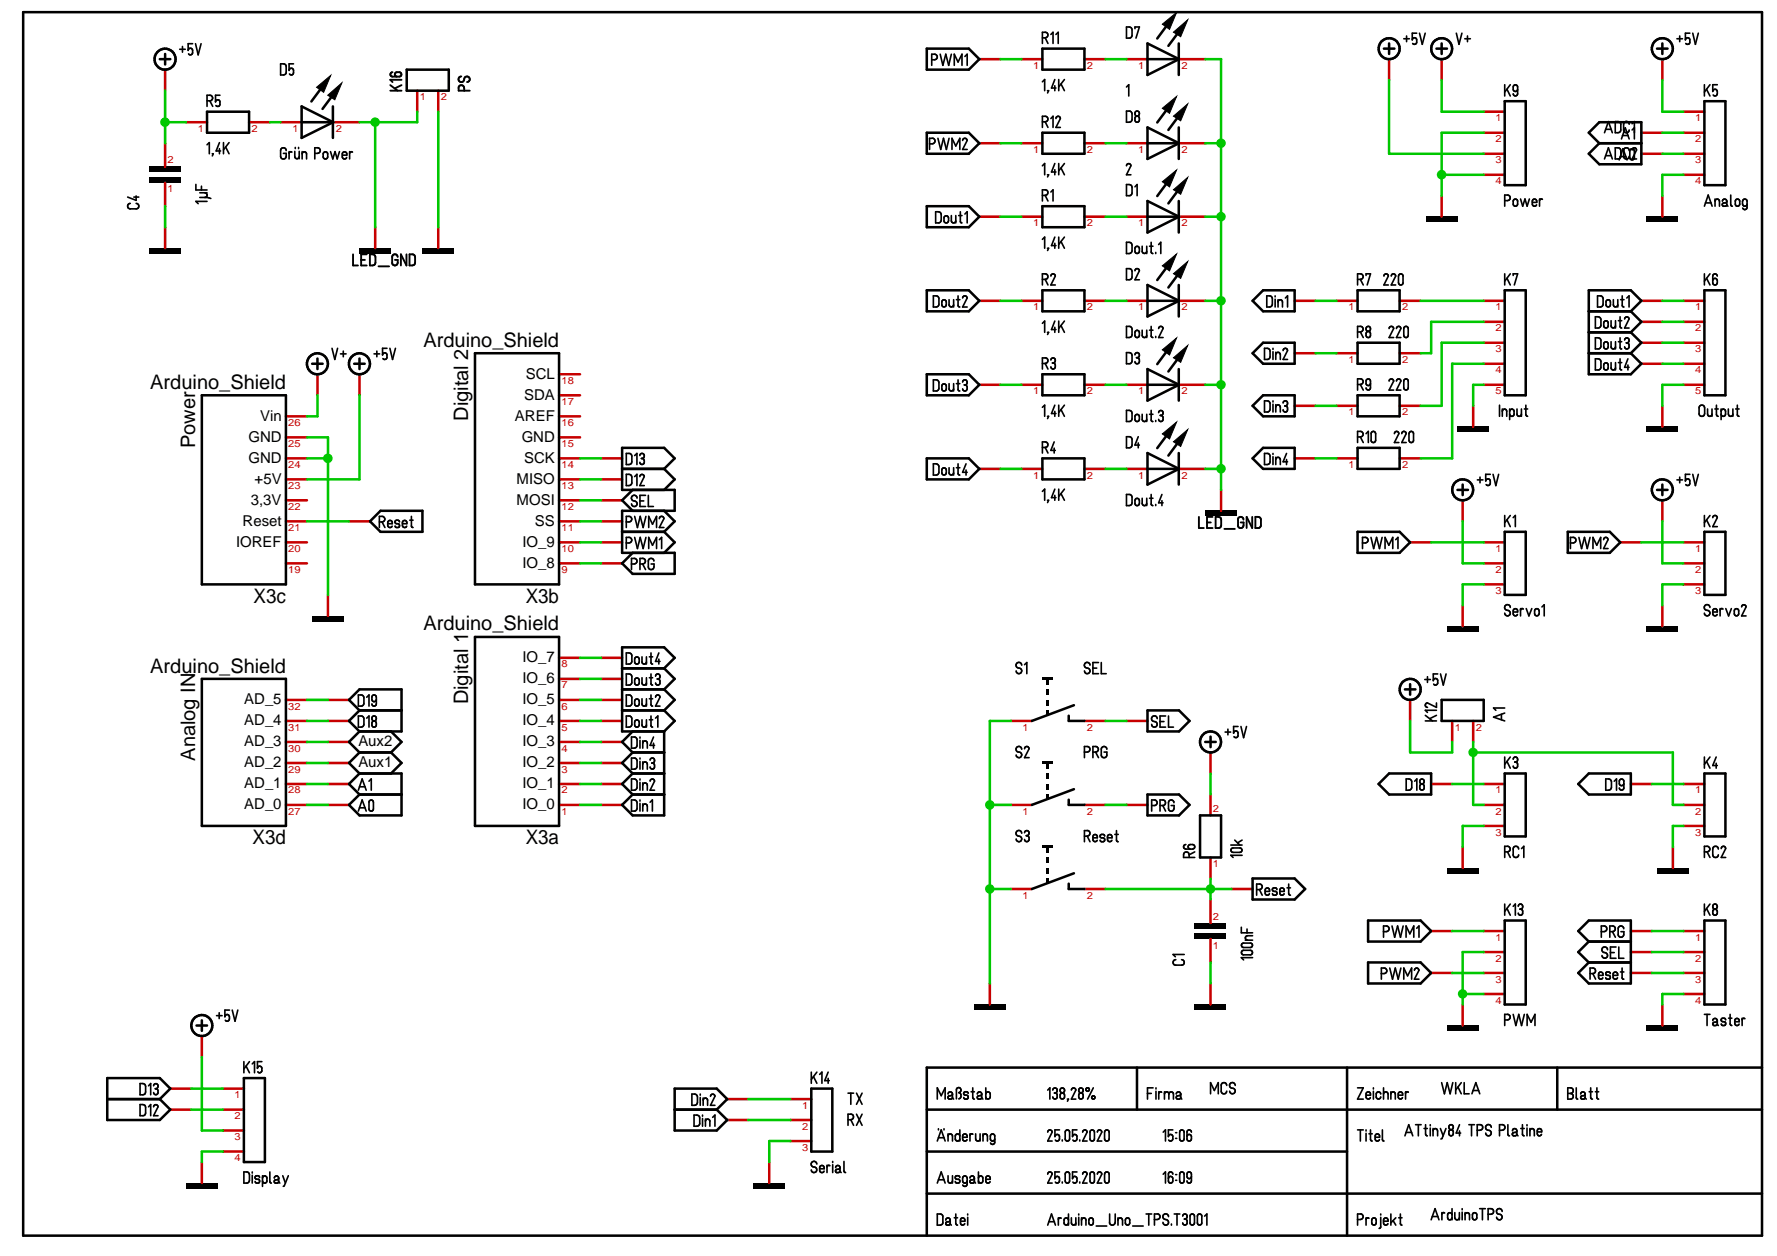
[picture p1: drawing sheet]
<svg xmlns="http://www.w3.org/2000/svg" width="297mm" height="210mm" viewBox="0 0 297 210" stroke-linecap="round" stroke-linejoin="round" font-family="sans-serif">
<defs><g id="words">
<g font-size="3.3">
<text x="70.8" y="58">Arduino_Shield</text>
<text x="25.1" y="65">Arduino_Shield</text>
<text x="78.3" y="70.3" transform="rotate(-90 78.3 70.3)">Digital 2</text>
<text x="32.6" y="74.9" transform="rotate(-90 32.6 74.9)">Power</text>
<text x="42.4" y="100.7">X3c</text>
<text x="87.9" y="100.7">X3b</text>
<text x="70.8" y="105.4">Arduino_Shield</text>
<text x="25.1" y="112.4">Arduino_Shield</text>
<text x="78.3" y="117.7" transform="rotate(-90 78.3 117.7)">Digital 1</text>
<text x="32.6" y="127.1" transform="rotate(-90 32.6 127.1)">Analog IN</text>
<text x="42.2" y="141.1">X3d</text>
<text x="87.9" y="141.1">X3a</text>
</g>
<g font-size="2.5">
<text x="87.9" y="63.3">SCL</text>
<text x="43.5" y="70.3">Vin</text>
<text x="86.1" y="70.3">AREF</text>
<text x="87.6" y="66.8">SDA</text>
<text x="41.6" y="73.8">GND</text>
<text x="41.6" y="77.3">GND</text>
<text x="87.2" y="73.8">GND</text>
<text x="87.6" y="77.3">SCK</text>
<text x="42.6" y="80.9">+5V</text>
<text x="86.4" y="80.9">MISO</text>
<text x="40.6" y="87.9">Reset</text>
<text x="41.9" y="84.3">3,3V</text>
<text x="86.4" y="84.3">MOSI</text>
<text x="89.4" y="87.9">SS</text>
<text x="39.5" y="91.4">IOREF</text>
<text x="87.3" y="91.4">IO_9</text>
<text x="87.3" y="94.9">IO_8</text>
<text x="87.3" y="110.7">IO_7</text>
<text x="40.8" y="117.7">AD_5</text>
<text x="87.3" y="114.2">IO_6</text>
<text x="87.3" y="117.7">IO_5</text>
<text x="40.8" y="121.2">AD_4</text>
<text x="40.8" y="124.7">AD_3</text>
<text x="59.9" y="124.7">Aux2</text>
<text x="87.3" y="121.2">IO_4</text>
<text x="87.3" y="124.7">IO_3</text>
<text x="40.8" y="128.2">AD_2</text>
<text x="40.8" y="131.8">AD_1</text>
<text x="59.9" y="128.2">Aux1</text>
<text x="87.3" y="128.2">IO_2</text>
<text x="87.3" y="131.8">IO_1</text>
<text x="40.8" y="135.3">AD_0</text>
<text x="87.3" y="135.3">IO_0</text>
</g>
<g font-size="1.7" fill="#c70000">
<text x="172.7" y="11.5">1</text>
<text x="181.7" y="11.5">2</text>
<text x="190.3" y="11.5">1</text>
<text x="197.5" y="11.5">2</text>
<text x="70.2" y="16.8">1</text>
<text x="73.7" y="16.8">2</text>
<text x="33.1" y="22">1</text>
<text x="42.1" y="22">2</text>
<text x="48.9" y="22">1</text>
<text x="56.1" y="22">2</text>
<text x="250" y="23.8">2</text>
<text x="250" y="20.3">1</text>
<text x="283.4" y="23.8">2</text>
<text x="283.4" y="20.3">1</text>
<text x="28" y="27.3">2</text>
<text x="172.7" y="25.5">1</text>
<text x="181.7" y="25.5">2</text>
<text x="190.3" y="25.5">1</text>
<text x="197.5" y="25.5">2</text>
<text x="250" y="27.3">3</text>
<text x="283.4" y="27.3">3</text>
<text x="28" y="32.1">1</text>
<text x="250" y="30.8">4</text>
<text x="283.4" y="30.8">4</text>
<text x="172.7" y="37.8">1</text>
<text x="181.7" y="37.8">2</text>
<text x="190.3" y="37.8">1</text>
<text x="197.5" y="37.8">2</text>
<text x="172.7" y="51.9">1</text>
<text x="181.7" y="51.9">2</text>
<text x="190.3" y="51.9">1</text>
<text x="197.5" y="51.9">2</text>
<text x="225.4" y="51.9">1</text>
<text x="234.4" y="51.9">2</text>
<text x="250" y="51.9">1</text>
<text x="283.4" y="51.9">1</text>
<text x="250" y="58.9">3</text>
<text x="250" y="55.4">2</text>
<text x="283.4" y="58.9">3</text>
<text x="283.4" y="55.4">2</text>
<text x="93.9" y="64.2">18</text>
<text x="172.7" y="65.9">1</text>
<text x="181.7" y="65.9">2</text>
<text x="190.3" y="65.9">1</text>
<text x="197.5" y="65.9">2</text>
<text x="225.4" y="60.6">1</text>
<text x="234.4" y="60.6">2</text>
<text x="250" y="65.9">5</text>
<text x="250" y="62.4">4</text>
<text x="283.4" y="65.9">5</text>
<text x="283.4" y="62.4">4</text>
<text x="48.2" y="71.2">26</text>
<text x="93.9" y="67.7">17</text>
<text x="93.9" y="71.2">16</text>
<text x="225.4" y="69.4">1</text>
<text x="234.4" y="69.4">2</text>
<text x="48.2" y="74.7">25</text>
<text x="93.9" y="74.7">15</text>
<text x="48.2" y="78.2">24</text>
<text x="48.2" y="81.7">23</text>
<text x="93.9" y="78.2">14</text>
<text x="93.9" y="81.7">13</text>
<text x="172.7" y="80">1</text>
<text x="181.7" y="80">2</text>
<text x="190.3" y="80">1</text>
<text x="197.5" y="80">2</text>
<text x="225.4" y="78.2">1</text>
<text x="234.4" y="78.2">2</text>
<text x="48.2" y="85.2">22</text>
<text x="48.2" y="88.7">21</text>
<text x="93.9" y="85.2">12</text>
<text x="93.9" y="88.7">11</text>
<text x="48.2" y="92.2">20</text>
<text x="48.2" y="95.8">19</text>
<text x="93.9" y="92.2">10</text>
<text x="93.9" y="95.8">9</text>
<text x="250" y="95.8">2</text>
<text x="250" y="92.2">1</text>
<text x="283.4" y="95.8">2</text>
<text x="283.4" y="92.2">1</text>
<text x="250" y="99.3">3</text>
<text x="283.4" y="99.3">3</text>
<text x="93.9" y="111.5">8</text>
<text x="48.2" y="118.6">32</text>
<text x="93.9" y="115.1">7</text>
<text x="93.9" y="118.6">6</text>
<text x="48.2" y="122.1">31</text>
<text x="48.2" y="125.6">30</text>
<text x="93.9" y="122.1">5</text>
<text x="93.9" y="125.6">4</text>
<text x="170.9" y="122.1">1</text>
<text x="181.7" y="122.1">2</text>
<text x="243.2" y="122.1">1</text>
<text x="246.7" y="122.1">2</text>
<text x="48.2" y="129.1">29</text>
<text x="93.9" y="129.1">3</text>
<text x="48.2" y="132.6">28</text>
<text x="48.2" y="136.1">27</text>
<text x="93.9" y="132.6">2</text>
<text x="93.9" y="136.1">1</text>
<text x="170.9" y="136.1">1</text>
<text x="181.7" y="136.1">2</text>
<text x="202.8" y="135.7">2</text>
<text x="250" y="136.1">2</text>
<text x="250" y="132.6">1</text>
<text x="283.4" y="136.1">2</text>
<text x="283.4" y="132.6">1</text>
<text x="250" y="139.6">3</text>
<text x="283.4" y="139.6">3</text>
<text x="202.8" y="144.9">1</text>
<text x="170.9" y="150.2">1</text>
<text x="181.7" y="150.2">2</text>
<text x="202.8" y="153.7">2</text>
<text x="202.8" y="158.5">1</text>
<text x="250" y="160.7">2</text>
<text x="250" y="157.2">1</text>
<text x="283.4" y="160.7">2</text>
<text x="283.4" y="157.2">1</text>
<text x="250" y="167.7">4</text>
<text x="250" y="164.2">3</text>
<text x="283.4" y="167.7">4</text>
<text x="283.4" y="164.2">3</text>
<text x="39.2" y="183.5">1</text>
<text x="134.1" y="185.3">1</text>
<text x="39.2" y="190.5">3</text>
<text x="39.2" y="187">2</text>
<text x="134.1" y="188.8">2</text>
<text x="39.2" y="194.1">4</text>
<text x="134.1" y="192.3">3</text>
</g>
</g></defs>
<g fill="none" stroke="#000" stroke-width=".28">
<path d="M30 8.2h1M30.5 7.8v.9M32.2 7.3h-.7v1.1a.37 .37 0 0 1 .3-.3 .37 .37 0 0 1 .4 .3l-.1 .6-.4 .2-.2-.2M32.7 7.3l.4 1.9 .5-1.9M34.6 16.8h.5M35.1 16.8a.47 .47 0 0 0 .4-.4 .47 .47 0 0 0-.4-.5h-.5v1.9M35.1 16.8l.5 1M36.8 15.9h-.8v1.1a.37 .37 0 0 1 .4-.3 .37 .37 0 0 1 .4 .3l-.1 .7-.4 .1-.2-.2M46.9 10.7h.5a.44 .44 0 0 1 .4 .4v1a.44 .44 0 0 1-.4 .4h-.5zM49.1 10.7h-.8v1.1a.37 .37 0 0 1 .4-.4 .37 .37 0 0 1 .4 .4l-.1 .6-.3 .1-.3-.1M155.7 10a.83 .83 0 0 0 .9-.2l.1-.4-.2-.2-.8-.1v1.8M157.2 9.1l.4 1.8 .5-1.8 .5 1.8 .4-1.8"/>
<path d="M159.5 10.9v-1.8l.6 1.3 .7-1.3v1.8M161.3 9.4l.4-.3v1.8M174.2 13.7l.4-.4v1.9M174.2 6.3h.5M174.7 6.3a.46 .46 0 0 0 .5-.4 .46 .46 0 0 0-.5-.5h-.5v1.9M174.7 6.3l.5 1M175.1 15.2h.2l-.2 .3M175.7 19.8l.3-.4v1.9M175.7 5.8l.3-.4v1.9M176.3 14.3v.9M176.3 13.3l-.5 1.4h.7M176.5 19.8l.1-.2 .2-.2 .4 .2v.2l-.7 1.5h.7"/>
<path d="M176.5 5.8l.4-.4v1.9M177 13.3v1.9M177.4 14l.5 1.2M177.9 13.3l-.9 1.2M188.3 18.6h.4a.47 .47 0 0 1 .5 .4v1a.47 .47 0 0 1-.5 .4h-.4zM188.3 4.5h.4a.47 .47 0 0 1 .5 .5v.9a.47 .47 0 0 1-.5 .5h-.4zM188.3 14.5l.4-.3v1.8M189.7 4.8v-.3h.8l-.6 1.9M190 19.4a.48 .48 0 0 0-.3 .7 .48 .48 0 0 0 .7 .2v-.7l-.3-.2M190 19.4a.42 .42 0 0 1-.3-.7 .42 .42 0 0 1 .7 0 .42 .42 0 0 1-.3 .7M190 19.4h.1M234.7 6.5h.9"/>
<path d="M235.1 6v1M236.8 5.5h-.7v1.2a.37 .37 0 0 1 .3-.4 .37 .37 0 0 1 .4 .4l-.1 .6-.4 .1-.2-.1M237.3 5.5l.4 1.9 .5-1.9M243.4 5.5l.5 1.9 .5-1.9M244.9 6.5h.9M245.3 6v1M251.5 14.2v1.8M251.9 14.9l.6 1.1M252.5 14.2l-1 1.2M253.7 14.9a.37 .37 0 0 1-.4 .4 .37 .37 0 0 1-.4-.4v-.4a.37 .37 0 0 1 .4-.3 .37 .37 0 0 1 .4 .3v1.2a.37 .37 0 0 1-.4 .3 .37 .37 0 0 1-.4-.3M280.3 6.5h.9M280.8 6v1"/>
<path d="M282.5 5.5h-.8v1.2a.37 .37 0 0 1 .4-.4 .37 .37 0 0 1 .4 .4l-.1 .6-.4 .1-.2-.1M283 5.5l.4 1.9 .5-1.9M284.9 14.2v1.8M285.3 14.9l.5 1.1M285.8 14.2l-.9 1.2M287.1 14.2h-.8v1.1a.38 .38 0 0 1 .4-.4 .38 .38 0 0 1 .4 .4l-.1 .6-.4 .1-.2-.1M21.8 34a.47 .47 0 0 0-.5 .5 .47 .47 0 0 0 .5 .4M21.8 34.9h1M22.4 32.9h.8M22.8 34a.47 .47 0 0 1 .4 .5 .47 .47 0 0 1-.4 .4M22.8 32.7v.8l-1.5-.6M32.7 30.8v1h1.9"/>
<path d="M33.4 33h1.2l.6 .2M33.4 32.2h1.2M33.7 31.1v.7M34.2 32.2a.38 .38 0 0 1 .4 .4 .38 .38 0 0 1-.4 .4M34.6 33.7h-1.9l.4 .3M34.6 24.2l.4-.4v1.9M35.5 25.7h.1l-.1 .4M36.7 23.8l-.6 1.4h.8M36.7 24.8v.9M37.4 23.8v1.9M37.7 24.6l.6 1.1M38.3 23.8l-.9 1.2"/>
<path d="M47.8 25.2a.47 .47 0 0 0-.4-.5 .47 .47 0 0 0-.5 .5v.9a.47 .47 0 0 0 .5 .5 .47 .47 0 0 0 .4-.5v-.5h-.4M48.3 25.3v1.3M48.8 25.4h-.3l-.2 .2M49.3 25.3v.9a.37 .37 0 0 0 .3 .3 .37 .37 0 0 0 .4-.3M49.4 24.6v.2M49.9 24.6v.2M50 25.3v1.2M50.5 25.7a.37 .37 0 0 1 .4-.3 .37 .37 0 0 1 .3 .3v.9M50.5 25.3v1.3M52.6 25.6h.5a.47 .47 0 0 0 .4-.4 .47 .47 0 0 0-.4-.5h-.5v1.9M54.1 25.5l.2-.1 .4 .1 .1 .7a.38 .38 0 0 1-.4 .4 .38 .38 0 0 1-.4-.4zM55.2 25.3l.4 1.3 .4-1.3 .4 1.3 .3-1.3"/>
<path d="M57.2 25.9h.8a.4 .4 0 0 0-.3-.5 .4 .4 0 0 0-.5 .3v.5a.38 .38 0 0 0 .3 .4 .38 .38 0 0 0 .5-.3M58.4 25.3v1.3M58.9 25.4h-.2l-.3 .2M155.4 24h.4a.46 .46 0 0 0 .5-.4 .46 .46 0 0 0-.5-.5h-.4v1.9M156.4 35.4h.4a.47 .47 0 0 1 .5 .5v.9a.47 .47 0 0 1-.5 .5h-.4zM156.8 23.1l.4 1.9 .5-1.9 .5 1.9 .4-1.9M157.9 36.2l.2-.1 .4 .1 .1 .7a.38 .38 0 0 1-.4 .4 .38 .38 0 0 1-.4-.4zM159 36v.9a.37 .37 0 0 0 .4 .4 .37 .37 0 0 0 .4-.4M159.1 25v-1.9l.7 1.3 .6-1.3v1.9M159.8 36v1.3M160.3 36h.5M160.5 35.4v1.6l.3 .3"/>
<path d="M160.9 23.5a.38 .38 0 0 1 .4-.4 .38 .38 0 0 1 .4 .4l-.8 1.5h.8M161.3 35.8l.4-.4v1.9M174.2 27.7l.4-.4v1.9M174.2 20.4h.5M174.2 32.7h.5l.5 .9M174.7 20.4a.47 .47 0 0 0 .5-.5 .47 .47 0 0 0-.5-.5h-.5v1.9M174.7 32.6a.46 .46 0 0 0 .5-.4 .46 .46 0 0 0-.5-.5h-.5v1.9M174.7 20.4l.5 .9M175.1 29.2h.2l-.2 .4M175.7 32.1l.3-.4v1.9M176.3 27.3l-.5 1.4h.7M176.3 28.4v.8"/>
<path d="M176.3 39.6l-.5 1.4h.7M177 27.3v1.9M177 39.6v1.9M177.4 28.1l.5 1.1M177.9 27.3l-.9 1.3M177.9 39.6l-.9 1.3M188.3 27.7a.37 .37 0 0 1 .4-.4 .37 .37 0 0 1 .3 .4l-.7 1.5h.7M188.3 30.8h.4a.47 .47 0 0 1 .5 .5v1a.47 .47 0 0 1-.5 .4h-.4zM189.7 31.2l.4-.4v1.9M251.5 33.5a.83 .83 0 0 0 .9-.2v-.3l-.1-.3-.8-.1v1.9M253 33.4l.2-.1 .4 .1 .1 .7a.37 .37 0 0 1-.4 .4 .37 .37 0 0 1-.4-.4zM254.2 33.3l.3 1.2 .4-1.2 .4 1.2 .4-1.2"/>
<path d="M256.1 33.8h.8a.39 .39 0 0 0-.3-.5 .39 .39 0 0 0-.5 .3v.5a.37 .37 0 0 0 .3 .4 .37 .37 0 0 0 .5-.3M257.3 33.3v1.2M257.8 33.3h-.3l-.2 .2M268.2 26.6l.7-1.9 .6 1.9M268.2 22.2l.7-1.9 .6 1.9M268.4 26h.9M268.4 21.6h.9M270 24.7h.4a.47 .47 0 0 1 .5 .5v.9a.47 .47 0 0 1-.5 .5h-.4zM270 20.3h.4a.47 .47 0 0 1 .5 .5v.9a.47 .47 0 0 1-.5 .5h-.4zM270.7 26.7l.6-1.9 .7 1.9M270.8 26.2h1M271 23.2l.7-1.8 .6 1.8"/>
<path d="M271.2 22.6h1M272.3 25.2a.47 .47 0 0 0-.4-.5 .47 .47 0 0 0-.5 .5v.9a.47 .47 0 0 0 .5 .5 .47 .47 0 0 0 .4-.5M272.3 20.8a.47 .47 0 0 0-.4-.5 .47 .47 0 0 0-.5 .5v.9a.47 .47 0 0 0 .5 .5 .47 .47 0 0 0 .4-.5M272.5 25l.4-.1 .3 .2v1.3a.38 .38 0 0 1-.4 .3 .38 .38 0 0 1-.4-.3zM272.8 25.1a.37 .37 0 0 1 .4-.4 .37 .37 0 0 1 .4 .4l-.8 1.5h.8M272.8 20.7l.4-.4v2.9M273.2 21.4l-.4 .3M284.9 34.5l.6-1.9 .7 1.9M285.1 33.9h.9M286.7 33.6a.37 .37 0 0 1 .4-.3 .37 .37 0 0 1 .3 .3v.9M286.7 33.3v1.2M287.9 33.6a.37 .37 0 0 1 .4-.3 .37 .37 0 0 1 .3 .3"/>
<path d="M288.6 33.6l-.1 .3h-.3a.28 .28 0 0 0-.3 .3 .28 .28 0 0 0 .3 .3h.3l.1-.2M288.6 34.2v.1M288.6 33.6v.7M288.6 34.3l.2 .2M289.3 32.6v1.6l.3 .3M290.2 33.4l.2-.1 .3 .1 .1 .7a.37 .37 0 0 1-.4 .4 .37 .37 0 0 1-.3-.4zM292 34.1a.38 .38 0 0 1-.3 .4 .38 .38 0 0 1-.4-.4v-.5a.38 .38 0 0 1 .4-.3 .38 .38 0 0 1 .3 .3v1a.38 .38 0 0 1-.3 .4 .38 .38 0 0 1-.4-.2M55.5 58.2l.5 1.9 .4-1.9M56.9 59.1h.9M57.4 58.7v.9M62.5 59.1h1M63 58.7v.9"/>
<path d="M64.7 58.2h-.8v1.1a.37 .37 0 0 1 .4-.3 .37 .37 0 0 1 .4 .3l-.1 .6-.4 .2-.2-.2M65.2 58.2l.4 1.9 .5-1.9M156 49.4h.5a.47 .47 0 0 1 .5 .5v.9a.47 .47 0 0 1-.5 .5h-.5zM157.5 50.2l.2-.1 .4 .1 .1 .7a.37 .37 0 0 1-.4 .4 .37 .37 0 0 1-.4-.4zM158.6 50.1v.8a.38 .38 0 0 0 .4 .4 .38 .38 0 0 0 .4-.4M159.4 50.1v1.2M159.9 50.1h.5M160.1 49.4v1.6l.3 .3M160.9 49.8a.38 .38 0 0 1 .4-.4 .38 .38 0 0 1 .4 .4l-.8 1.5h.8M174.2 40l.4-.4v1.9M174.2 54l.4-.3v1.8M174.2 46.7h.5"/>
<path d="M174.7 46.7a.47 .47 0 0 0 .5-.5 .47 .47 0 0 0-.5-.4h-.5v1.8M174.7 46.7l.5 .9M175.1 55.5h.2l-.2 .4M175.1 41.5h.2l-.2 .4M175.7 46.1v-.2l.3-.1 .4 .2-.7 1.6h.7M176.3 40.7v.8M176.3 54.7v.8M176.3 53.7l-.5 1.4h.7M177 53.7v1.8M177.4 54.4l.5 1.1M177.4 40.4l.5 1.1M177.9 53.7l-.9 1.2"/>
<path d="M188.3 40.5h.4a.47 .47 0 0 1 .5 .5v.9a.51 .51 0 0 1-.5 .5h-.4zM188.3 44.9h.4a.47 .47 0 0 1 .5 .4v1a.47 .47 0 0 1-.5 .5h-.4zM188.3 54.5h.4a.47 .47 0 0 1 .5 .5v.9a.47 .47 0 0 1-.5 .5h-.4zM188.3 58.9h.4a.47 .47 0 0 1 .5 .5v.9a.47 .47 0 0 1-.5 .5h-.4zM189.7 59.3a.41 .41 0 0 1 .5-.3 .41 .41 0 0 1 .3 .4 .41 .41 0 0 1-.4 .4M189.7 45.3a.37 .37 0 0 1 .4-.4 .37 .37 0 0 1 .4 .4l-.8 1.5h.8M189.8 41.3l.2-.1 .4 .1 .1 .7a.37 .37 0 0 1-.4 .4 .37 .37 0 0 1-.4-.4zM189.8 55.3l.2-.1 .4 .1 .1 .7a.37 .37 0 0 1-.4 .4 .37 .37 0 0 1-.4-.4zM190 59.8h.1M190.1 59.8a.5 .5 0 0 1 .4 .6 .5 .5 0 0 1-.6 .3l-.2-.3M190.9 55.2v.8a.38 .38 0 0 0 .4 .4 .38 .38 0 0 0 .4-.4M190.9 41.1v.9a.38 .38 0 0 0 .4 .4 .38 .38 0 0 0 .4-.4"/>
<path d="M191.7 41.1v1.3M191.7 55.2v1.2M192.2 55.2h.5M192.2 41.1h.5M192.4 40.5v1.6l.3 .3M192.4 54.5v1.6l.3 .3M193.2 42.2v.2M193.2 56.2v.2M193.7 54.9a.37 .37 0 0 1 .3-.4 .37 .37 0 0 1 .4 .4l-.7 1.5h.7M193.7 40.9l.3-.4v1.9M211.4 58.2h.4a.47 .47 0 0 1 .5 .5v.9a.47 .47 0 0 1-.5 .5h-.4zM211.8 49.4h.4a.47 .47 0 0 1 .5 .5v.9a.47 .47 0 0 1-.5 .5h-.4z"/>
<path d="M212.8 58.2v.2M212.8 58.8v1.3M213.1 49.4v.2M213.1 50v1.3M213.3 58.9v1.2M213.3 59.2a.38 .38 0 0 1 .3-.3 .38 .38 0 0 1 .4 .3v.9M213.6 50.5a.37 .37 0 0 1 .4-.4 .37 .37 0 0 1 .4 .4v.8M213.6 50.1v1.2M214.5 58.6a.37 .37 0 0 1 .4-.4 .37 .37 0 0 1 .3 .4l-.7 1.5h.7M214.9 49.8l.3-.4v1.9M226.9 55.5h.5l.5 .9M226.9 46.7h.5"/>
<path d="M227.4 46.7a.47 .47 0 0 0 .5-.5 .47 .47 0 0 0-.5-.4h-.5v1.8M227.4 55.5a.46 .46 0 0 0 .5-.5 .46 .46 0 0 0-.5-.5h-.5v1.9M227.4 46.7l.5 .9M228.3 46v-.2h.8l-.6 1.8M228.4 55.5l.3-.1a.49 .49 0 0 1 .4 .5 .49 .49 0 0 1-.6 .5l-.2-.4zM231.3 46.1l.1-.2 .2-.1 .5 .2-.8 1.6h.8M232.2 54.9a.38 .38 0 0 1 .4-.4 .38 .38 0 0 1 .4 .4l-.8 1.5h.8M232.6 46.1a.37 .37 0 0 1 .3-.3 .37 .37 0 0 1 .4 .3l-.7 1.5h.7M233.4 54.9a.37 .37 0 0 1 .4-.4 .37 .37 0 0 1 .4 .4l-.8 1.5h.8M233.9 45.9l.3-.1 .3 .2v1.3a.38 .38 0 0 1-.4 .3 .38 .38 0 0 1-.3-.3v-1.2zM234.7 54.7l.4-.2 .3 .3v1.2a.37 .37 0 0 1-.4 .4 .37 .37 0 0 1-.3-.4zM251.5 45.8v1.8"/>
<path d="M251.9 46.5l.6 1.1M252.5 45.8l-1 1.2M252.9 46v-.2h.8l-.6 1.8M266.7 60h.4a.47 .47 0 0 1 .5 .4v1a.47 .47 0 0 1-.5 .4h-.4zM266.7 52.9h.4a.51 .51 0 0 1 .5 .5v1a.51 .51 0 0 1-.5 .4h-.4zM266.7 56.5h.4a.47 .47 0 0 1 .5 .4v1a.47 .47 0 0 1-.5 .4h-.4zM267 49.4h.5a.47 .47 0 0 1 .5 .5v.9a.47 .47 0 0 1-.5 .5h-.5zM268.2 53.7l.2-.1 .3 .1 .1 .7a.37 .37 0 0 1-.4 .4 .37 .37 0 0 1-.3-.4zM268.2 57.3l.2-.2 .3 .2 .1 .7a.37 .37 0 0 1-.4 .3 .37 .37 0 0 1-.3-.3zM268.5 50.2l.3-.1 .3 .1 .1 .7a.37 .37 0 0 1-.4 .4 .37 .37 0 0 1-.3-.4zM269.3 53.6v.8a.37 .37 0 0 0 .4 .4 .37 .37 0 0 0 .3-.4M269.3 57.1v.9a.37 .37 0 0 0 .4 .3 .37 .37 0 0 0 .3-.3"/>
<path d="M269.7 50.1v.8a.37 .37 0 0 0 .4 .4 .37 .37 0 0 0 .3-.4M270 53.6v1.2M270 57.1v1.2M270.4 50.1v1.2M270.5 57.1h.6M270.5 53.6h.6M270.8 52.9v1.6l.3 .3M270.8 56.5v1.6l.3 .2M270.8 60v1.6l.3 .2M270.9 50.1h.6M271.2 49.4v1.6l.3 .3M271.6 56.8a.4 .4 0 0 1 .4-.3 .4 .4 0 0 1 .4 .4 .4 .4 0 0 1-.5 .4"/>
<path d="M271.6 53.3a.37 .37 0 0 1 .3-.3 .37 .37 0 0 1 .4 .3l-.7 1.5h.7M271.8 57.3h.1M271.9 57.3a.49 .49 0 0 1 .4 .6 .49 .49 0 0 1-.5 .4l-.2-.3M271.9 49.8l.4-.4v1.9M272.1 60l-.5 1.4h.7M284.9 45.8v1.8M285.3 46.5l.5 1.1M285.8 45.8l-.9 1.2M287.1 46.1a.38 .38 0 0 0-.4-.3 .38 .38 0 0 0-.4 .3v1.2a.38 .38 0 0 0 .4 .3 .38 .38 0 0 0 .4-.3v-.4a.38 .38 0 0 0-.4-.4 .38 .38 0 0 0-.4 .4M104.7 75.8h.4a.47 .47 0 0 1 .5 .4v1a.47 .47 0 0 1-.5 .4h-.4zM104.7 79.3h.4a.47 .47 0 0 1 .5 .4v1a.51 .51 0 0 1-.5 .5h-.4zM106.1 76.1l.4-.3v1.8"/>
<path d="M106.1 79.7l.4-.4v1.9M107 76.1a.41 .41 0 0 1 .4-.3 .41 .41 0 0 1 .4 .5 .41 .41 0 0 1-.5 .3M107 79.7a.37 .37 0 0 1 .3-.4 .37 .37 0 0 1 .4 .4l-.7 1.5h.7M107.2 76.6h.1M107.3 76.6a.49 .49 0 0 1 .4 .6 .49 .49 0 0 1-.6 .4l-.1-.3M156 77.5l.7 .1 .2 .2 .1 1.1a.47 .47 0 0 1-.5 .5h-.5zM156 63.5h.5a.47 .47 0 0 1 .5 .4v1a.47 .47 0 0 1-.5 .4h-.5zM157.5 64.3l.2-.1 .4 .1 .1 .7a.37 .37 0 0 1-.4 .3 .37 .37 0 0 1-.4-.3zM157.5 78.3l.2-.1 .4 .1 .1 .7a.37 .37 0 0 1-.4 .4 .37 .37 0 0 1-.4-.4zM158.6 78.2v.8a.38 .38 0 0 0 .4 .4 .38 .38 0 0 0 .4-.4M158.6 64.1v.9a.38 .38 0 0 0 .4 .3 .38 .38 0 0 0 .4-.3M159.4 64.1v1.2"/>
<path d="M159.4 78.2v1.2M159.9 78.2h.5M159.9 64.1h.5M160.1 63.5v1.6l.1 .2h.2M160.1 77.5v1.6l.3 .3M160.9 63.9a.41 .41 0 0 1 .5-.4 .41 .41 0 0 1 .3 .5 .41 .41 0 0 1-.4 .3M161.2 64.3h.1M161.3 64.3a.5 .5 0 0 1 .4 .6 .5 .5 0 0 1-.6 .4l-.2-.3M161.5 77.5l-.6 1.4h.8M161.5 78.5v.9M174.2 68.1l.4-.4v1.9M174.2 74.8h.5"/>
<path d="M174.2 60.7h.5l.5 1M174.7 60.7a.46 .46 0 0 0 .5-.4 .46 .46 0 0 0-.5-.5h-.5v1.9M174.7 74.8a.47 .47 0 0 0 .5-.5 .47 .47 0 0 0-.5-.4h-.5v1.8M174.7 74.8l.5 .9M175.1 69.6h.2l-.2 .4M175.7 60.2a.41 .41 0 0 1 .4-.3 .41 .41 0 0 1 .4 .4 .41 .41 0 0 1-.5 .4M175.9 60.7h.1M176 60.7a.48 .48 0 0 1 .4 .5 .48 .48 0 0 1-.5 .4l-.2-.3M176.2 73.9l-.5 1.4h.7M176.2 74.9v.8M176.3 68.7v.9M176.3 67.7l-.5 1.4h.7"/>
<path d="M177 67.7v1.9M177.4 68.5l.5 1.1M177.9 67.7l-.9 1.2M188.3 68.6h.4a.47 .47 0 0 1 .5 .4v1a.47 .47 0 0 1-.5 .4h-.4zM188.3 73h.4a.47 .47 0 0 1 .5 .4v1a.47 .47 0 0 1-.5 .4h-.4zM189.8 69.4l.2-.1 .4 .1 .1 .7a.37 .37 0 0 1-.4 .3 .37 .37 0 0 1-.4-.3zM190.3 73l-.6 1.4h.8M190.3 74v.8M190.9 69.2v.9a.38 .38 0 0 0 .4 .3 .38 .38 0 0 0 .4-.3M191.7 69.2v1.2M192.2 69.2h.5M192.4 68.6v1.6l.1 .2h.2"/>
<path d="M193.2 70.3v.1M193.7 69a.4 .4 0 0 1 .4-.4 .4 .4 0 0 1 .4 .5 .4 .4 0 0 1-.5 .3M193.9 69.4h.1M194 69.4a.49 .49 0 0 1 .4 .6 .49 .49 0 0 1-.5 .4l-.2-.3M211.4 75.8h.4a.47 .47 0 0 1 .5 .4v1a.47 .47 0 0 1-.5 .4h-.4zM211.4 67h.4a.47 .47 0 0 1 .5 .4v1a.47 .47 0 0 1-.5 .5h-.4zM212.8 67v.2M212.8 67.5v1.4M212.8 75.8v.1M212.8 76.3v1.3M213.3 67.6v1.3M213.3 76.4v1.2"/>
<path d="M213.3 76.8a.38 .38 0 0 1 .3-.4 .38 .38 0 0 1 .4 .4v.8M213.3 68a.38 .38 0 0 1 .3-.4 .38 .38 0 0 1 .4 .4v.9M214.5 67.4a.41 .41 0 0 1 .4-.4 .41 .41 0 0 1 .4 .5 .41 .41 0 0 1-.4 .3M214.8 67.8h.1M214.9 67.8a.5 .5 0 0 1 .3 .6 .5 .5 0 0 1-.5 .4l-.2-.3M215.1 75.8l-.6 1.4h.7M215.1 76.8v.8M226.9 73h.5M226.9 64.3h.5l.5 .9M227.4 64.2a.47 .47 0 0 0 .5-.4 .47 .47 0 0 0-.5-.5h-.5v1.9M227.4 73a.47 .47 0 0 0 .5-.4 .47 .47 0 0 0-.5-.5h-.5v1.9M227.4 73l.5 1"/>
<path d="M228.3 72.5l.4-.4v1.9M229.1 64.1a.37 .37 0 0 1-.4 .3 .37 .37 0 0 1-.4-.3v-.4a.37 .37 0 0 1 .4-.4 .37 .37 0 0 1 .4 .4v1.1a.37 .37 0 0 1-.4 .4 .37 .37 0 0 1-.4-.4M229.3 72.2l.3-.1 .3 .2 .1 1.3a.38 .38 0 0 1-.4 .4 .38 .38 0 0 1-.4-.4zM232.2 63.7a.38 .38 0 0 1 .4-.4 .38 .38 0 0 1 .4 .4l-.8 1.5h.8M233.1 72.5l.1-.3 .2-.1 .3 .1 .1 .3-.7 1.5h.7M233.4 63.7a.37 .37 0 0 1 .4-.4 .37 .37 0 0 1 .4 .4l-.8 1.5h.8M234.3 72.5a.37 .37 0 0 1 .4-.4 .37 .37 0 0 1 .4 .4l-.8 1.5h.8M234.7 63.5l.4-.2 .3 .3v1.2a.37 .37 0 0 1-.4 .4 .37 .37 0 0 1-.3-.4zM235.6 72.2l.4-.1 .3 .2v1.3a.38 .38 0 0 1-.4 .4 .38 .38 0 0 1-.4-.4v-1.1zM247.4 79.7v1M249.1 79.3h-.8v1.1a.38 .38 0 0 1 .4-.4 .38 .38 0 0 1 .4 .4l-.1 .6-.4 .1-.2-.1M249.6 79.3l.4 1.9 .5-1.9"/>
<path d="M250.7 67.7v1.9M251.1 68.7a.37 .37 0 0 1 .4-.3 .37 .37 0 0 1 .4 .3v.9M251.1 68.3v1.3M252.3 68.7l.1-.2 .4-.1 .3 .2v.6a.37 .37 0 0 1-.4 .4 .37 .37 0 0 1-.4-.4M252.3 68.3v1.8M253.6 68.3v.9a.37 .37 0 0 0 .3 .4 .37 .37 0 0 0 .4-.4M254.3 68.3v1.3M254.8 68.3h.6M255.1 67.7v1.6l.3 .3M268.2 60.8l.2-.2 .3 .2 .1 .7a.37 .37 0 0 1-.4 .3 .37 .37 0 0 1-.3-.3zM269.3 60.6v.9a.37 .37 0 0 0 .4 .3 .37 .37 0 0 0 .3-.3M270 60.6v1.2"/>
<path d="M270.5 60.6h.6M272.1 61v.8M280.8 79.7v1M282.5 79.3h-.8v1.1a.37 .37 0 0 1 .4-.4 .37 .37 0 0 1 .4 .4l-.1 .6-.4 .1-.2-.1M283 79.3l.4 1.9 .5-1.9M284.1 67.9l.3-.2 .4 .2 .1 1.2a.47 .47 0 0 1-.4 .5 .47 .47 0 0 1-.5-.5zM285.4 68.3v.9a.37 .37 0 0 0 .4 .4 .37 .37 0 0 0 .4-.4M286.2 68.3v1.3M286.7 68.3h.5M286.9 67.7v1.6l.3 .3M287.7 68.3v1.8M287.7 68.7a.37 .37 0 0 1 .4-.3 .37 .37 0 0 1 .3 .3v.5a.37 .37 0 0 1-.3 .4 .37 .37 0 0 1-.4-.4"/>
<path d="M288.9 68.3v.9a.38 .38 0 0 0 .4 .4 .38 .38 0 0 0 .4-.4M289.7 68.3v1.3M290.1 68.3h.6M290.4 67.7v1.6l.3 .3M63.4 87.2h.5M63.9 87.2a.47 .47 0 0 0 .4-.4 .47 .47 0 0 0-.4-.5h-.5v1.9M63.9 87.2l.4 1M64.8 87.5h.8a.4 .4 0 0 0-.3-.5 .4 .4 0 0 0-.5 .3v.5a.39 .39 0 0 0 .3 .4 .39 .39 0 0 0 .5-.3M66.8 87.2a.36 .36 0 0 0-.5-.3 .36 .36 0 0 0-.2 .6h.1a.39 .39 0 0 1 .5 .1 .39 .39 0 0 1 0 .5h-.5l-.2-.2M67.3 87.5h.7a.39 .39 0 0 0-.2-.5 .39 .39 0 0 0-.5 .3v.5a.37 .37 0 0 0 .3 .4 .37 .37 0 0 0 .4-.3M68.5 86.9h.5M68.8 86.3v1.6l.2 .3"/>
<path d="M104.7 87.2h.4a.47 .47 0 0 0 .5-.4 .47 .47 0 0 0-.5-.5h-.4v1.9M104.7 90.7h.4a.47 .47 0 0 0 .5-.4 .47 .47 0 0 0-.5-.5h-.4v1.9M105.6 94.3l.4-.1a.47 .47 0 0 0 .5-.4 .47 .47 0 0 0-.5-.5h-.4v1.9M106.1 86.3l.5 1.9 .4-1.9 .5 1.9 .5-1.9M106.1 89.8l.5 1.9 .4-1.9 .5 1.9 .5-1.9M106.5 83.2a.5 .5 0 0 0-.6-.4 .5 .5 0 0 0-.4 .7 .5 .5 0 0 0 .7 .3 .46 .46 0 0 1 .1 .8 .46 .46 0 0 1-.7-.4M107 83.7h.6M107 94.3h.4M107.4 94.2a.46 .46 0 0 0 .5-.4 .46 .46 0 0 0-.5-.5h-.4v1.9M107.4 94.3l.5 .9M107.9 82.8h-.9v1.8h.9M108.4 82.8v1.8h.8"/>
<path d="M108.4 88.2v-1.9l.7 1.3 .6-1.3v1.9M108.4 91.7v-1.9l.7 1.3 .6-1.3v1.9M109.3 93.8a.47 .47 0 0 0-.5-.5 .47 .47 0 0 0-.4 .5v.9a.47 .47 0 0 0 .4 .5 .47 .47 0 0 0 .5-.5v-.4h-.5M110.2 86.7a.38 .38 0 0 1 .4-.4 .38 .38 0 0 1 .4 .4l-.8 1.5h.8M110.2 90.2l.4-.4v1.9M174.2 82.1l.4-.4v1.9M175.1 83.6h.2l-.2 .4M176.3 82.8v.8M176.3 81.7l-.5 1.5h.7M177 81.7v1.9M177.4 82.5l.5 1.1M177.9 81.7l-.9 1.3"/>
<path d="M188.3 82.6h.4a.47 .47 0 0 1 .5 .5v.9a.47 .47 0 0 1-.5 .5h-.4zM189.8 83.4l.2-.1 .4 .1 .1 .7a.37 .37 0 0 1-.4 .4 .37 .37 0 0 1-.4-.4zM190.9 83.3v.8a.38 .38 0 0 0 .4 .4 .38 .38 0 0 0 .4-.4M191.7 83.3v1.2M192.2 83.3h.5M192.4 82.6v1.6l.3 .3M193.2 84.3v.2M194.2 82.6l-.5 1.4h.7M194.2 83.7v.8M227.8 90.7a.83 .83 0 0 0 .8-.2l.1-.3-.2-.3-.3-.1h-.4v1.9M229.2 89.8l.4 1.9 .5-1.9 .5 1.9 .4-1.9M231.5 91.7v-1.9l.7 1.3 .6-1.3v1.9"/>
<path d="M233.3 90.2l.4-.4v1.9M247 80.2h.9M251.5 86.1v1.9M251.9 86.9l.6 1.1M252.5 86.1l-1 1.3M252.9 86.5l.4-.4v1.9M262.5 90.7a.83 .83 0 0 0 .9-.2v-.3l-.1-.3-.3-.1h-.5v1.9M263.9 89.8l.5 1.9 .5-1.9 .4 1.9 .5-1.9M266.3 91.7v-1.9l.6 1.3 .7-1.3v1.9M268.1 90.2a.37 .37 0 0 1 .3-.4 .37 .37 0 0 1 .4 .4l-.7 1.5h.7M280.3 80.2h.9M284.9 86.1v1.9"/>
<path d="M285.3 86.9l.5 1.1M285.8 86.1l-.9 1.3M286.3 86.5a.38 .38 0 0 1 .4-.4 .38 .38 0 0 1 .4 .4l-.8 1.5h.8M59.9 116.1h.4a.47 .47 0 0 1 .5 .5v1a.47 .47 0 0 1-.5 .4h-.4zM59.9 119.7h.4a.47 .47 0 0 1 .5 .4v1a.47 .47 0 0 1-.5 .4h-.4zM61.3 116.5l.4-.4v1.9M62.9 116.9a.37 .37 0 0 1-.4 .4 .37 .37 0 0 1-.3-.4v-.4a.37 .37 0 0 1 .3-.4 .37 .37 0 0 1 .4 .4v1.1a.37 .37 0 0 1-.4 .4 .37 .37 0 0 1-.3-.4M104.7 116.1h.4a.47 .47 0 0 1 .5 .5v1a.47 .47 0 0 1-.5 .4h-.4zM104.7 119.7h.4a.47 .47 0 0 1 .5 .4v1a.47 .47 0 0 1-.5 .4h-.4zM104.7 109.1h.4a.47 .47 0 0 1 .5 .5v.9a.47 .47 0 0 1-.5 .5h-.4zM104.7 112.6h.4a.47 .47 0 0 1 .5 .5v.9a.47 .47 0 0 1-.5 .5h-.4zM106.2 116.9l.2-.1 .3 .1 .1 .2v.5a.38 .38 0 0 1-.3 .4 .38 .38 0 0 1-.4-.4z"/>
<path d="M106.2 109.9l.2-.1 .3 .1 .1 .7a.38 .38 0 0 1-.3 .4 .38 .38 0 0 1-.4-.4zM106.2 113.4l.2-.1 .3 .1 .1 .7a.38 .38 0 0 1-.3 .4 .38 .38 0 0 1-.4-.4zM107.3 116.8v.8a.37 .37 0 0 0 .4 .4 .37 .37 0 0 0 .4-.4M107.3 109.8v.8a.37 .37 0 0 0 .4 .4 .37 .37 0 0 0 .4-.4M107.3 113.3v.8a.37 .37 0 0 0 .4 .4 .37 .37 0 0 0 .4-.4M108.1 109.8v1.2M108.1 113.3v1.2M108.1 116.8v1.2M108.5 109.8h.6M108.5 113.3h.6M108.5 116.8h.6M108.8 109.1v1.6l.3 .3"/>
<path d="M108.8 112.6v1.6l.3 .3M108.8 116.1v1.6l.1 .2 .2 .1M108.8 119.7v1.5l.3 .3M109.6 116.5a.37 .37 0 0 1 .4-.4 .37 .37 0 0 1 .3 .4l-.7 1.5h.7M109.6 113a.41 .41 0 0 1 .4-.3 .41 .41 0 0 1 .4 .4 .41 .41 0 0 1-.4 .4M109.9 113.5h.1M110 113.5a.5 .5 0 0 1 .3 .6 .5 .5 0 0 1-.5 .3l-.2-.3M110.1 109.1l-.5 1.4h.7M110.1 110.2v.8M170.8 111.2a.49 .49 0 0 0-.6-.5 .49 .49 0 0 0-.4 .6 .49 .49 0 0 0 .7 .4 .47 .47 0 0 1 .1 .8 .47 .47 0 0 1-.7-.4M171.3 111.1l.3-.4v1.9M182.2 111.2a.49 .49 0 0 0-.6-.5 .49 .49 0 0 0-.4 .6 .49 .49 0 0 0 .7 .4 .47 .47 0 0 1 .1 .8 .47 .47 0 0 1-.7-.4"/>
<path d="M182.7 111.7h.6M183.6 110.7h-.9v1.9h.9M184.1 110.7v1.9h.8M194.8 119.7h-.9v1.8h.9M195.3 119.7v1.8h.9M238.2 113.6h.9M238.3 119.5l1.2 1M238.6 113.1v.9M240.1 119.5l-1.1 .6M240.1 118.7h-1.8l.3 .4M240.1 117.5v.7l-1.5-.7a.37 .37 0 0 0-.4 .3 .37 .37 0 0 0 .4 .4M240.3 112.6h-.7v1.1a.37 .37 0 0 1 .4-.3 .37 .37 0 0 1 .3 .3l-.1 .7-.3 .1-.3-.2"/>
<path d="M240.8 112.6l.5 1.9 .4-1.9M251 119.4v.9M251.5 119.2l-1.8 .6 1.8 .7M251.5 118.3h-1.8l.3 .4M252.5 101.5a.49 .49 0 0 0-.6-.4 .49 .49 0 0 0-.4 .6 .49 .49 0 0 0 .6 .3 .46 .46 0 0 1 .2 .8 .46 .46 0 0 1-.8-.3M252.9 102.3h.8a.39 .39 0 0 0-.3-.6 .39 .39 0 0 0-.5 .4v.5a.37 .37 0 0 0 .3 .3 .37 .37 0 0 0 .5-.2M254.2 101.7v1.2M254.6 101.8l-.2-.1-.2 .2M255.1 101.7l.5 1.2 .5-1.2M256.6 101.9l.2-.2 .4 .2 .1 .7a.38 .38 0 0 1-.4 .3 .38 .38 0 0 1-.4-.3zM257.7 101.4l.4-.3v1.8M285.8 101.5a.49 .49 0 0 0-.5-.4 .49 .49 0 0 0-.4 .6 .49 .49 0 0 0 .6 .3 .46 .46 0 0 1 .1 .8 .46 .46 0 0 1-.7-.3"/>
<path d="M286.3 102.3h.8a.4 .4 0 0 0-.3-.6 .4 .4 0 0 0-.5 .4v.5a.39 .39 0 0 0 .3 .3 .39 .39 0 0 0 .4-.2M287.5 101.7v1.2M288 101.8l-.3-.1-.2 .3M288.5 101.7l.4 1.2 .5-1.2M290 101.9l.2-.2 .4 .2v.7a.37 .37 0 0 1-.3 .3 .37 .37 0 0 1-.4-.3zM291.1 101.4a.37 .37 0 0 1 .4-.3 .37 .37 0 0 1 .4 .3l-.8 1.5h.8M59.9 132.1l.6-1.9 .7 1.9M59.9 135.6l.6-1.9 .7 1.9M60.1 131.5h.9M60.1 135h.9M61.3 120l.4-.3v1.8M61.7 130.6l.4-.4v1.9"/>
<path d="M61.8 133.8l.3-.1 .3 .2v1.3a.37 .37 0 0 1-.3 .4 .37 .37 0 0 1-.4-.4zM62.3 120.5h.2a.49 .49 0 0 1 .4 .6 .49 .49 0 0 1-.6 .4l-.1-.4v-.3zM105.6 123.2h.4a.47 .47 0 0 1 .5 .4v1a.47 .47 0 0 1-.5 .4h-.4zM105.6 126.7h.4a.47 .47 0 0 1 .5 .4v1a.47 .47 0 0 1-.5 .4h-.4zM105.6 130.2h.6l.2 .3 .1 1.1-.3 .4-.6 .1zM105.6 133.7h.4a.47 .47 0 0 1 .5 .5v.9a.47 .47 0 0 1-.5 .5h-.4zM106.2 120.4l.2-.1 .3 .1 .1 .7a.38 .38 0 0 1-.3 .4 .38 .38 0 0 1-.4-.4zM107 123.2v.2M107 123.7v1.3M107 126.7v.2M107 127.2v1.3M107 130.2v.2"/>
<path d="M107 130.7v1.4M107 133.7v.2M107 134.3v1.3M107.3 120.3v.8a.37 .37 0 0 0 .4 .4 .37 .37 0 0 0 .4-.4M107.4 123.8v1.2M107.4 127.3v1.2M107.4 130.8v1.3M107.4 134.3v1.3M107.4 134.7a.38 .38 0 0 1 .4-.3 .38 .38 0 0 1 .4 .3v.9M107.4 124.2a.38 .38 0 0 1 .4-.4 .38 .38 0 0 1 .4 .4v.8M107.4 127.7a.38 .38 0 0 1 .4-.4 .38 .38 0 0 1 .4 .4v.8M107.4 131.2a.38 .38 0 0 1 .4-.4 .38 .38 0 0 1 .4 .4v.9"/>
<path d="M108.1 120.3v1.2M108.5 120.3h.6M108.7 134.1l.4-.4v1.9M108.7 130.6a.37 .37 0 0 1 .3-.4 .37 .37 0 0 1 .4 .4l-.7 1.5h.7M108.7 127a.41 .41 0 0 1 .4-.3 .41 .41 0 0 1 .4 .5 .41 .41 0 0 1-.4 .3M108.9 127.5h.2M109.1 127.5a.49 .49 0 0 1 .3 .6 .49 .49 0 0 1-.5 .4l-.2-.3M109.2 123.2l-.5 1.4h.7M109.2 124.2v.8M109.6 120l.4-.3v1.8M170.8 139.3a.49 .49 0 0 0-.6-.5 .49 .49 0 0 0-.4 .6 .49 .49 0 0 0 .7 .4 .47 .47 0 0 1 .1 .8 .47 .47 0 0 1-.7-.4M170.8 125.2a.48 .48 0 0 0-.8-.4 .48 .48 0 0 0 .1 .9h.4a.47 .47 0 0 1 .1 .8 .47 .47 0 0 1-.7-.3"/>
<path d="M171.3 125.1a.38 .38 0 0 1 .3-.3 .38 .38 0 0 1 .4 .3l-.7 1.5h.7M171.3 139.2a.41 .41 0 0 1 .4-.4 .41 .41 0 0 1 .4 .5 .41 .41 0 0 1-.5 .4M171.5 139.7h.1M171.6 139.7a.49 .49 0 0 1 .4 .5 .49 .49 0 0 1-.6 .4l-.1-.3M181.3 125.7a.83 .83 0 0 0 .8-.2l.1-.4-.2-.2-.7-.1v1.8M181.3 139.7h.4l.5 1M181.7 138.8a.47 .47 0 0 1 .5 .5 .47 .47 0 0 1-.5 .4M181.7 138.8h-.4v1.9M182.7 125.7h.4M183.1 125.7a.47 .47 0 0 0 .5-.5 .47 .47 0 0 0-.5-.4h-.4v1.8M183.1 125.7l.5 .9M184.7 139.7a.36 .36 0 0 0-.5-.3 .36 .36 0 0 0-.2 .6h.4a.35 .35 0 0 1 .2 .5 .35 .35 0 0 1-.4 .2l-.3-.3"/>
<path d="M185 125.2a.47 .47 0 0 0-.4-.5 .47 .47 0 0 0-.5 .5v1a.47 .47 0 0 0 .5 .4 .47 .47 0 0 0 .4-.4v-.5h-.4M186.4 139.4h.5M186.6 138.8v1.6l.3 .3M192.5 134.6h.5a.47 .47 0 0 0 .4-.4 .47 .47 0 0 0-.4-.5h-.5v1.9M193.4 120.1a.49 .49 0 0 0-.5-.4 .49 .49 0 0 0-.4 .6 .49 .49 0 0 0 .6 .3 .47 .47 0 0 1 .2 .8 .47 .47 0 0 1-.8-.3M193.9 120.6h.7M193.9 134.6h.5M194.4 134.6a.47 .47 0 0 0 .4-.4 .47 .47 0 0 0-.4-.5h-.5v1.9M194.4 134.6l.4 1M196.2 134.2a.46 .46 0 0 0-.4-.5 .46 .46 0 0 0-.5 .5v.9a.47 .47 0 0 0 .5 .5 .47 .47 0 0 0 .4-.5l.1-.5h-.5M204.8 122.3h.9M205.3 121.9v.9"/>
<path d="M206.9 121.4h-.7v1.1a.37 .37 0 0 1 .4-.4 .37 .37 0 0 1 .3 .4v.6l-.3 .2-.3-.2M207.4 121.4l.5 1.9 .5-1.9M235.1 130.2h.4a.51 .51 0 0 1 .5 .4v1a.51 .51 0 0 1-.5 .5h-.4zM236.5 130.6l.3-.4v1.9M237.4 131.2l.2-.2a.48 .48 0 0 1 .5 .6 .48 .48 0 0 1-.6 .4l-.2-.3zM238.3 120.5h1.8M251.5 126.5v1.9M251.9 127.3l.6 1.1M252.5 126.5l-1 1.2M252.9 126.9a.41 .41 0 0 1 .5-.3 .41 .41 0 0 1 .3 .4 .41 .41 0 0 1-.4 .4M253.2 127.4h.1M253.3 127.4a.49 .49 0 0 1 .4 .5 .49 .49 0 0 1-.6 .4l-.2-.3"/>
<path d="M268.4 130.2h.5a.51 .51 0 0 1 .5 .4v1a.51 .51 0 0 1-.5 .5h-.5zM269.8 130.6l.4-.4v1.9M271.4 130.9a.38 .38 0 0 1-.3 .4 .38 .38 0 0 1-.4-.4v-.3a.38 .38 0 0 1 .4-.4 .38 .38 0 0 1 .3 .4v1.1a.38 .38 0 0 1-.3 .3 .38 .38 0 0 1-.4-.3M284.9 126.5v1.9M285.3 127.3l.5 1.1M285.8 126.5l-.9 1.2M286.9 126.5l-.6 1.4h.8M286.9 127.6v.8M182.7 140h.7a.39 .39 0 0 0-.2-.5 .39 .39 0 0 0-.5 .3v.5a.37 .37 0 0 0 .3 .4 .37 .37 0 0 0 .4-.3M185.1 140h.8a.4 .4 0 0 0-.3-.5 .4 .4 0 0 0-.5 .3v.5a.39 .39 0 0 0 .3 .4 .39 .39 0 0 0 .5-.3M198 159.5h-1.9l.4 .4M198.2 141.1a.38 .38 0 0 0-.4 .4 .38 .38 0 0 0 .4 .4h1.1a.38 .38 0 0 0 .4-.4 .38 .38 0 0 0-.4-.4h-.3a.38 .38 0 0 0-.4 .4 .38 .38 0 0 0 .4 .4"/>
<path d="M198.8 142.9a.47 .47 0 0 0-.5-.5 .47 .47 0 0 0-.5 .5v.4h1.9M198.8 142.9v.4M199.7 142.4l-.9 .5M205.7 141.2h1.9M205.9 141.8l1.3-.1a.37 .37 0 0 1 .4 .4 .37 .37 0 0 1-.4 .4l-1.2-.1-.2-.3zM206.4 140.4l.8 .8M207.5 155v.9h1.9M207.6 142.9h-1.9l.4 .4M207.6 140.4l-.7 .5M207.6 158.9l1.4-.1a.38 .38 0 0 1 .4 .4 .38 .38 0 0 1-.4 .4h-1.2l-.3-.3zM207.6 157.7l1.4-.1a.37 .37 0 0 1 .4 .4 .37 .37 0 0 1-.4 .3h-1.2l-.3-.3zM208.2 157.1h1.2"/>
<path d="M208.4 155.3v.6M209.4 156.4h-.9a.37 .37 0 0 0-.3 .3 .37 .37 0 0 0 .3 .4M210.1 148.7h.4l.5 .9M210.5 148.7a.46 .46 0 0 0 .5-.5 .46 .46 0 0 0-.5-.5h-.4v1.9M211.5 149h.7a.39 .39 0 0 0-.2-.6 .39 .39 0 0 0-.5 .4v.4a.37 .37 0 0 0 .3 .4 .37 .37 0 0 0 .4-.2M213.4 148.7a.35 .35 0 0 0-.5-.3 .35 .35 0 0 0 0 .5l.4 .1a.37 .37 0 0 1 0 .6 .37 .37 0 0 1-.6-.3M213.9 149h.8a.39 .39 0 0 0-.3-.6 .39 .39 0 0 0-.5 .4v.4a.37 .37 0 0 0 .3 .4 .37 .37 0 0 0 .5-.2M215.1 148.4h.6M215.4 147.7v1.6l.3 .3M231.3 155.7h.4M231.7 155.7a.47 .47 0 0 0 .5-.5 .47 .47 0 0 0-.5-.5h-.4v1.9M232.7 154.7l.4 1.9 .5-1.9 .5 1.9 .4-1.9"/>
<path d="M235 156.6v-1.9l.7 1.4 .6-1.4v1.9M236.8 155.1l.4-.4v1.9M251.5 151.1v1.9M251.5 142.4h.5M251.9 151.8l.6 1.2M252 142.4a.47 .47 0 0 0 .4-.5 .47 .47 0 0 0-.4-.5h-.5v1.9M252 142.4l.5 .9M252.5 151.1l-1 1.2M252.9 141.9a.47 .47 0 0 1 .5-.5 .47 .47 0 0 1 .5 .5M252.9 142.9a.47 .47 0 0 0 .5 .4 .47 .47 0 0 0 .5-.4M252.9 151.5l.4-.4v1.9M252.9 141.9v1"/>
<path d="M253.8 151.5a.41 .41 0 0 1 .4-.4 .41 .41 0 0 1 .4 .5 .41 .41 0 0 1-.4 .3M254.1 151.9h.1M254.2 151.9a.5 .5 0 0 1 .4 .6 .5 .5 0 0 1-.6 .4l-.2-.3M254.3 141.8l.4-.4v1.9M267.7 155.7h.4M268.1 155.7a.47 .47 0 0 0 .5-.5 .47 .47 0 0 0-.5-.5h-.4v1.9M268.7 158.7a.5 .5 0 0 0-.6-.4 .5 .5 0 0 0-.4 .6 .5 .5 0 0 0 .7 .3 .46 .46 0 0 1 .1 .8 .46 .46 0 0 1-.7-.3M269.1 155.7h.4l.5 .9M269.2 159.2h.6M269.5 155.7a.47 .47 0 0 0 .5-.5 .47 .47 0 0 0-.5-.5h-.4v1.9M270.1 158.3h-.9v1.8h.9M270.6 158.3v1.8h.8"/>
<path d="M271.4 155.2a.47 .47 0 0 0-.4-.5 .47 .47 0 0 0-.5 .5v1a.48 .48 0 0 0 .5 .4 .48 .48 0 0 0 .4-.4v-.5h-.4M284.9 151.1v1.9M284.9 142.4h.4M285.3 151.8l.5 1.2M285.3 142.4a.47 .47 0 0 0 .5-.5 .47 .47 0 0 0-.5-.5h-.4v1.9M285.3 142.4l.5 .9M285.8 151.1l-.9 1.2M286.4 152.1l.2-.1a.48 .48 0 0 1 .5 .5 .48 .48 0 0 1-.6 .4l-.2-.3zM287.2 141.9a.47 .47 0 0 0-.4-.5 .47 .47 0 0 0-.5 .5v1a.47 .47 0 0 0 .5 .4 .47 .47 0 0 0 .4-.4M287.7 141.8a.37 .37 0 0 1 .4-.4 .37 .37 0 0 1 .4 .4l-.8 1.5h.8M36.2 169.7h.9M36.6 169.2v1"/>
<path d="M38.4 168.8h-.8v1.1a.38 .38 0 0 1 .4-.4 .38 .38 0 0 1 .4 .4l-.2 .6-.3 .2-.2-.2M38.8 168.8l.5 1.9 .5-1.9M40.8 177.4v1.9M41.1 178.2l.6 1.1M41.7 177.4l-.9 1.2M42.2 177.8l.3-.4v1.9M43.8 177.4h-.8v1.1a.37 .37 0 0 1 .4-.3 .37 .37 0 0 1 .4 .3l-.1 .7-.4 .1-.2-.2M135.6 179.2v1.8M136 179.9l.5 1.1M136.5 179.2l-.9 1.2M137 179.6l.4-.4v1.8M138.4 179.2l-.5 1.4h.7"/>
<path d="M196.6 160.4a.47 .47 0 0 0-.5 .4 .47 .47 0 0 0 .5 .5h.9a.46 .46 0 0 0 .5-.5 .46 .46 0 0 0-.5-.4M209.4 160h-1.9l.4 .4M230.9 162.7h.5a.47 .47 0 0 0 .4-.5 .47 .47 0 0 0-.4-.4h-.5v1.8M232.3 161.8l.5 1.8 .4-1.8 .5 1.8 .5-1.8M234.7 163.6v-1.8l.6 1.3 .7-1.3v1.8M236.4 162.2a.38 .38 0 0 1 .4-.4 .38 .38 0 0 1 .4 .4l-.8 1.4h.8M251.5 170.5h.5M252 169.5h-.5v1.9M252 169.5a.47 .47 0 0 1 .4 .5 .47 .47 0 0 1-.4 .4M252.9 169.5l.5 1.9 .5-1.9 .4 1.9 .5-1.9M255.3 171.4v-1.9l.6 1.3 .7-1.3v1.9M265.8 162.7h.5"/>
<path d="M266.3 162.7a.47 .47 0 0 0 .4-.5 .47 .47 0 0 0-.4-.4h-.5v1.8M266.3 162.7l.4 .9M267.2 163h.7a.39 .39 0 0 0-.2-.5 .39 .39 0 0 0-.5 .3v.5a.37 .37 0 0 0 .3 .3 .37 .37 0 0 0 .4-.2M269.2 162.7l-.2-.2-.4-.1a.29 .29 0 0 0-.2 .4 .29 .29 0 0 0 .3 .2 .35 .35 0 0 1 .5 .2 .35 .35 0 0 1-.2 .4h-.4l-.2-.2M269.6 163h.8a.4 .4 0 0 0-.3-.5 .4 .4 0 0 0-.5 .3v.5a.39 .39 0 0 0 .4 .3 .39 .39 0 0 0 .4-.2M270.9 162.4h.5M271.1 161.8v1.6l.1 .2h.2M284.9 169.5h.9M285.3 169.5v1.9M286.3 170.6a.38 .38 0 0 1 .4-.4 .38 .38 0 0 1 .4 .4M287.1 170.6v.6l.1 .2M287.1 170.6l-.2 .2-.6 .2v.3l.3 .1"/>
<path d="M287.1 171.1l-.1 .2-.4 .1M288.5 170.5a.35 .35 0 0 0-.5-.4 .35 .35 0 0 0-.1 .6 .38 .38 0 0 1 .5 .2 .38 .38 0 0 1-.2 .5 .38 .38 0 0 1-.5-.3M288.9 170.2h.6M289.2 169.5v1.6l.3 .3M290 170.8h.7a.39 .39 0 0 0-.2-.6 .39 .39 0 0 0-.5 .4v.4a.37 .37 0 0 0 .3 .4 .37 .37 0 0 0 .4-.3M291.2 170.2v1.2M291.7 170.2h-.3l-.2 .2M23.4 184.6h.5a.44 .44 0 0 1 .4 .5v.9a.44 .44 0 0 1-.4 .5h-.5zM23.4 181.1h.5a.47 .47 0 0 1 .4 .4v1a.44 .44 0 0 1-.4 .5h-.5zM24.8 185l.4-.4v1.9M24.8 181.5l.4-.4v1.9M25.7 185a.37 .37 0 0 1 .3-.4 .37 .37 0 0 1 .4 .4l-.7 1.5h.7"/>
<path d="M25.7 181.5a.41 .41 0 0 1 .4-.4 .41 .41 0 0 1 .4 .5 .41 .41 0 0 1-.4 .3M26 181.9h.1M26.1 181.9a.49 .49 0 0 1 .3 .6 .49 .49 0 0 1-.5 .4l-.2-.3M40.8 195.9h.4a.47 .47 0 0 1 .5 .4v1a.47 .47 0 0 1-.5 .4h-.4zM42.2 195.9v.1M42.2 196.4v1.3M43.4 196.8a.36 .36 0 0 0-.5-.3 .36 .36 0 0 0-.2 .5l.5 .1a.38 .38 0 0 1 0 .6 .38 .38 0 0 1-.5-.3M43.9 196.9a.37 .37 0 0 1 .3-.4 .37 .37 0 0 1 .4 .4v.4a.37 .37 0 0 1-.4 .4 .37 .37 0 0 1-.3-.4M43.9 196.5v1.8M45.1 195.9v1.5l.3 .3M45.8 196.9a.37 .37 0 0 1 .4-.4 .37 .37 0 0 1 .4 .4M46.6 197.4l-.1 .3h-.4"/>
<path d="M46.6 196.9l-.2 .2-.3 .1a.29 .29 0 0 0-.3 .3 .29 .29 0 0 0 .3 .2M46.6 196.9v.6l.2 .2M47.3 196.5l.4 1.2M48.2 196.5l-.7 1.7-.2 .1M115.7 182.8h.4a.51 .51 0 0 1 .5 .5v1a.51 .51 0 0 1-.5 .4h-.4zM116 186.4a.8 .8 0 0 1 .9 .2l.1 1.2a.47 .47 0 0 1-.5 .4h-.5zM117.1 182.8v.2M117.1 183.4v1.3M117.4 186.4v.1M117.4 186.9v1.3M117.5 183.5v1.2M117.5 183.9a.37 .37 0 0 1 .4-.4 .37 .37 0 0 1 .4 .4v.8"/>
<path d="M117.9 187v1.2M117.9 187.4a.37 .37 0 0 1 .4-.4 .37 .37 0 0 1 .4 .4v.8M118.8 183.2a.37 .37 0 0 1 .3-.3 .37 .37 0 0 1 .4 .3l-.7 1.5h.7M119.1 186.7l.4-.3v1.8M136.5 194.5a.48 .48 0 0 0-.7-.3 .48 .48 0 0 0 .1 .8l.3 .1a.47 .47 0 0 1 .2 .8 .47 .47 0 0 1-.8-.4M137 195.3h.8a.4 .4 0 0 0-.3-.5 .4 .4 0 0 0-.5 .3v.5a.38 .38 0 0 0 .3 .4 .38 .38 0 0 0 .5-.3M138.2 194.7v1.3M138.4 180.2v.8M138.7 194.8h-.2l-.3 .2M139.2 194.1v.2M139.2 194.6v1.4M139.7 195.1a.37 .37 0 0 1 .3-.3 .37 .37 0 0 1 .4 .3"/>
<path d="M140.4 195.8l-.5 .2M140.4 195.8l.2 .2M140.4 195.1l-.2 .3h-.3a.29 .29 0 0 0-.2 .3 .29 .29 0 0 0 .2 .3M140.4 195.7v.1M140.4 195.1v.7M141.1 194.1v1.6l.3 .3M141.8 187.1h.4M141.8 182.7h.9M142.2 186.2h-.4v1.9M142.2 186.2a.47 .47 0 0 1 .5 .4 .47 .47 0 0 1-.5 .5M142.2 187.1l.5 1M142.2 182.7v1.9"/>
<path d="M143.2 186.2l.9 1.9M143.2 182.7l.9 1.9M144.1 186.2l-.9 1.9M144.1 182.7l-.9 1.9M156.7 183.7v-1.9l.6 1.3 .7-1.3v1.9M156.7 197.7l.6-1.8 .7 1.8M156.7 190.7l.6-1.9 .7 1.9M156.9 197.2h.9M156.9 188.6v.2M156.9 190.1h.9M157.8 188.6v.2M158.5 196.5v.8a.37 .37 0 0 0 .3 .4 .37 .37 0 0 0 .4-.4"/>
<path d="M158.5 182.8a.37 .37 0 0 1 .3-.3 .37 .37 0 0 1 .4 .3M158.5 189.9a.37 .37 0 0 1 .3-.4 .37 .37 0 0 1 .4 .4v.8M158.5 189.5v1.2M159.2 182.8l-.1 .2-.5 .1a.28 .28 0 0 0-.1 .3 .28 .28 0 0 0 .2 .3h.3l.2-.3M159.2 182.8v.7l.2 .2M159.2 196.5v1.2M159.9 183.6v-1.5a.41 .41 0 0 1 .4-.3 .41 .41 0 0 1 .4 .4 .41 .41 0 0 1-.4 .4 .53 .53 0 0 1 .4 .5 .53 .53 0 0 1-.4 .5M160.4 188.8v1.9M160.4 196.8a.37 .37 0 0 0-.4-.3 .37 .37 0 0 0-.2 .5l.5 .1a.38 .38 0 0 1 0 .6 .38 .38 0 0 1-.6-.3M160.4 189.9a.38 .38 0 0 0-.3-.4 .38 .38 0 0 0-.4 .4v.4a.38 .38 0 0 0 .4 .4 .38 .38 0 0 0 .3-.4M160.9 190.1h.8a.4 .4 0 0 0-.3-.6 .4 .4 0 0 0-.5 .4v.4a.39 .39 0 0 0 .3 .4 .39 .39 0 0 0 .4-.2M161.7 197.3a.38 .38 0 0 1-.4 .4 .38 .38 0 0 1-.4-.4v-.4a.38 .38 0 0 1 .4-.4 .38 .38 0 0 1 .4 .4v1a.39 .39 0 0 1-.3 .4 .39 .39 0 0 1-.5-.3"/>
<path d="M161.8 182.7a.36 .36 0 0 0-.4-.3 .36 .36 0 0 0-.2 .6h.1a.38 .38 0 0 1 .5 .1 .38 .38 0 0 1-.1 .6h-.4l-.2-.3M162.1 196.9a.37 .37 0 0 1 .4-.4 .37 .37 0 0 1 .4 .4M162.1 189.5v1.2M162.3 182.5h.6M162.6 181.8v1.6l.3 .3M162.6 189.5h-.3l-.2 .3M162.9 197.4l-.1 .3h-.4M162.9 196.9l-.2 .2-.3 .1a.29 .29 0 0 0-.3 .3 .29 .29 0 0 0 .3 .2M162.9 196.9v.6l.2 .2M163.1 189.5v.8a.37 .37 0 0 0 .4 .4 .37 .37 0 0 0 .3-.4M163.4 182.8a.37 .37 0 0 1 .3-.3 .37 .37 0 0 1 .4 .3M163.6 196.9a.37 .37 0 0 1 .3-.4 .37 .37 0 0 1 .4 .4v.4a.37 .37 0 0 1-.4 .4 .37 .37 0 0 1-.3-.4"/>
<path d="M163.6 195.9v1.8M163.8 189.5v1.2M164.1 182.8l-.1 .2-.5 .1a.31 .31 0 0 0-.1 .4 .31 .31 0 0 0 .4 .2l.3-.3M164.1 182.8v.7l.2 .2M164.3 189.5v1.2M164.3 189.9a.37 .37 0 0 1 .4-.4 .37 .37 0 0 1 .4 .4v.8M164.8 197.1h.7a.39 .39 0 0 0-.2-.6 .39 .39 0 0 0-.5 .4v.4a.37 .37 0 0 0 .3 .4 .37 .37 0 0 0 .4-.2M164.8 182.8a.37 .37 0 0 1 .4-.3 .37 .37 0 0 1 .3 .3v.5a.37 .37 0 0 1-.3 .4 .37 .37 0 0 1-.4-.4M164.8 181.8v1.9M166.3 190.3a.37 .37 0 0 1-.4 .4 .37 .37 0 0 1-.4-.4v-.4a.37 .37 0 0 1 .4-.4 .37 .37 0 0 1 .4 .4v1a.37 .37 0 0 1-.3 .4 .37 .37 0 0 1-.4-.3M175.1 196.2a.37 .37 0 0 1 .4-.4 .37 .37 0 0 1 .4 .4l-.8 1.5h.8M175.1 189.2a.37 .37 0 0 1 .4-.4 .37 .37 0 0 1 .4 .4l-.8 1.5h.8"/>
<path d="M175.1 182.2l.4-.4v1.9M176 182.2a.41 .41 0 0 1 .4-.3 .41 .41 0 0 1 .4 .4 .41 .41 0 0 1-.5 .4M176.3 182.7h.1M176.3 182.7a.48 .48 0 0 1 .4 .5 .48 .48 0 0 1-.5 .4l-.2-.3M177.1 195.9h-.8v1.1a.38 .38 0 0 1 .4-.4 .38 .38 0 0 1 .4 .4l-.1 .6-.2 .1-.4-.2M177.1 188.8h-.8v1.1a.38 .38 0 0 1 .4-.3 .38 .38 0 0 1 .4 .3l-.1 .7-.4 .1-.2-.2M177.4 182.7h.1a.48 .48 0 0 1 .5 .5 .48 .48 0 0 1-.6 .4l-.2-.3v-.4zM177.6 190.5v.2M177.6 197.5v.2M178.1 196l.4-.1 .3 .2v1.2a.37 .37 0 0 1-.4 .4 .37 .37 0 0 1-.3-.4zM178.1 189l.4-.2 .3 .3v1.2a.37 .37 0 0 1-.4 .4 .37 .37 0 0 1-.3-.4zM178.4 183.7h.2l-.2 .3"/>
<path d="M179.1 182.2a.37 .37 0 0 1 .4-.4 .37 .37 0 0 1 .3 .4l-.7 1.5h.7M180 195.9h-.7v1.1a.37 .37 0 0 1 .4-.4 .37 .37 0 0 1 .3 .4l-.1 .6-.2 .1-.4-.2M180 188.8h-.7v1.1a.37 .37 0 0 1 .4-.3 .37 .37 0 0 1 .3 .3l-.1 .7-.3 .1-.3-.2M180.5 190.5v.2M180.5 197.5v.2M180.5 182.7h.1a.48 .48 0 0 1 .5 .5 .48 .48 0 0 1-.6 .4l-.2-.3v-.4zM181 196.2a.37 .37 0 0 1 .3-.3 .37 .37 0 0 1 .4 .3l-.7 1.5h.7M181 189.2l.1-.2 .2-.2 .3 .2 .1 .2-.7 1.5h.7M182.3 196l.3-.1 .3 .2v1.2a.37 .37 0 0 1-.3 .4 .37 .37 0 0 1-.4-.4zM182.3 189l.3-.2 .3 .3v1.2a.37 .37 0 0 1-.3 .4 .37 .37 0 0 1-.4-.4zM182.8 181.8l-1 1.9M183.4 196.2a.37 .37 0 0 1 .4-.4 .37 .37 0 0 1 .4 .4l-.8 1.5h.8"/>
<path d="M183.4 189.2a.37 .37 0 0 1 .4-.4 .37 .37 0 0 1 .4 .4l-.8 1.5h.8M184.7 189l.4-.2 .3 .3v1.2a.38 .38 0 0 1-.4 .4 .38 .38 0 0 1-.4-.4v-1.1zM184.8 195.9h.4l.2 .2v1.2a.38 .38 0 0 1-.4 .4 .38 .38 0 0 1-.4-.4v-1.1zM191.8 182.7h.6M192.7 181.8h-.9v1.9M193.2 181.8v.2M193.2 182.4v1.3M193.7 182.5v1.2M194.2 182.5h-.3l-.2 .2M194.4 189.2l.4-.4v1.9M194.4 196.2l.4-.3v1.8M194.6 182.8a.37 .37 0 0 1 .4-.3 .37 .37 0 0 1 .4 .3"/>
<path d="M194.6 182.5v1.2M195.4 182.8a.38 .38 0 0 1 .4-.3 .38 .38 0 0 1 .4 .3v.9M195.4 182.8v.9M196 196.2a.37 .37 0 0 0-.3-.3 .37 .37 0 0 0-.4 .3v1.1a.37 .37 0 0 0 .4 .4 .37 .37 0 0 0 .3-.4v-.3a.37 .37 0 0 0-.3-.4 .37 .37 0 0 0-.4 .4M196 188.8h-.7v1.1a.37 .37 0 0 1 .4-.3 .37 .37 0 0 1 .3 .3l-.1 .7-.3 .1-.3-.2M196.5 196.3h.2M196.5 197.3h.2M196.5 189.3h.2M196.5 190.2h.2M196.6 182.8a.38 .38 0 0 1 .4-.3 .38 .38 0 0 1 .4 .3M197.3 196l.3-.1 .3 .2v1.2a.37 .37 0 0 1-.3 .4 .37 .37 0 0 1-.4-.4zM197.3 189l.3-.2 .3 .3v1.2a.37 .37 0 0 1-.3 .4 .37 .37 0 0 1-.4-.4z"/>
<path d="M197.4 182.8l-.1 .2-.6 .3a.37 .37 0 0 0 .2 .4 .37 .37 0 0 0 .5-.3M197.4 182.8v.7l.1 .2M199.2 196.6a.37 .37 0 0 1-.4 .4 .37 .37 0 0 1-.4-.4v-.4a.37 .37 0 0 1 .4-.4 .37 .37 0 0 1 .4 .4v1.1a.37 .37 0 0 1-.4 .4 .37 .37 0 0 1-.4-.4M199.2 189.2a.37 .37 0 0 0-.4-.4 .37 .37 0 0 0-.4 .4v1.1a.37 .37 0 0 0 .4 .4 .37 .37 0 0 0 .4-.4v-.4a.37 .37 0 0 0-.4-.3 .37 .37 0 0 0-.4 .3M202.4 182.8v-1.9l.6 1.3 .6-1.3v1.9M205.1 181.4a.47 .47 0 0 0-.5-.5 .47 .47 0 0 0-.5 .5v1a.47 .47 0 0 0 .5 .4 .47 .47 0 0 0 .5-.4M206.5 181.4a.48 .48 0 0 0-.8-.4 .48 .48 0 0 0 .1 .8l.4 .1a.47 .47 0 0 1 .1 .8 .47 .47 0 0 1-.8-.3M226.9 188.8h1M226.9 181.8h1l-1 1.9h1M227.4 188.8v1.9M228.3 183h.8a.39 .39 0 0 0-.3-.5 .39 .39 0 0 0-.5 .3v.5a.37 .37 0 0 0 .4 .4 .37 .37 0 0 0 .4-.3M228.3 188.8v.2"/>
<path d="M228.3 189.4v1.3M228.8 189.5h.6M229.1 188.8v1.6l.3 .3M229.6 181.8v.2M229.6 182.4v1.3M229.9 190.1h.7a.39 .39 0 0 0-.2-.6 .39 .39 0 0 0-.5 .4v.4a.37 .37 0 0 0 .3 .4 .37 .37 0 0 0 .4-.2M230.8 182.8a.38 .38 0 0 0-.4-.3 .38 .38 0 0 0-.4 .3v.5a.38 .38 0 0 0 .4 .4 .38 .38 0 0 0 .4-.4M231.1 188.8v1.6l.3 .3M231.3 181.8v1.9M231.3 182.8a.38 .38 0 0 1 .3-.3 .38 .38 0 0 1 .4 .3v.9M232.5 182.5v1.2M232.5 182.8a.37 .37 0 0 1 .4-.3 .37 .37 0 0 1 .3 .3v.9"/>
<path d="M233.7 183h.8a.39 .39 0 0 0-.3-.5 .39 .39 0 0 0-.5 .3v.5a.37 .37 0 0 0 .3 .4 .37 .37 0 0 0 .4-.3M234.8 189.8l.7-1.8 .7 1.8M234.9 182.5v1.2M235 189.3h1M235.4 182.5h-.2l-.3 .1M236.6 188h1M237.1 188v1.8M238 188.6h.6M238.3 188v1.5l.3 .3M239.1 188v.2M239.1 188.5v1.3M239.5 189a.38 .38 0 0 1 .4-.4 .38 .38 0 0 1 .4 .4v.8"/>
<path d="M239.5 188.6v1.2M240.8 188.6l.4 1.2M241 180.9l.4 1.9 .5-1.9 .5 1.9 .4-1.9M241.7 188.6l-.7 1.7-.1 .1M242.5 188.8a.42 .42 0 0 1-.3-.7 .42 .42 0 0 1 .7 0 .42 .42 0 0 1-.3 .7M242.5 188.8a.49 .49 0 0 0-.3 .6 .49 .49 0 0 0 .5 .4 .56 .56 0 0 0-.1-1M242.5 188.8h.1M243.3 180.9v1.9M243.7 181.7l.6 1.1M244 189v.8M244 188l-.6 1.4h.8M244.3 180.9l-1 1.3"/>
<path d="M244.8 180.9v1.9h.8M245.5 188h1M246 188v1.8M246 182.8l.7-1.9 .7 1.9M246.2 182.2h1M247.4 188h-.5v1.8M247.4 187.9a.48 .48 0 0 1 .5 .5 .48 .48 0 0 1-.5 .5h-.5M249.3 188.4a.49 .49 0 0 0-.6-.4 .49 .49 0 0 0-.4 .6 .49 .49 0 0 0 .7 .3 .47 .47 0 0 1 .1 .8 .47 .47 0 0 1-.8-.3M251.1 188h-.4v1.8M251.1 187.9a.48 .48 0 0 1 .5 .5 .48 .48 0 0 1-.5 .5h-.4M252.1 188v1.5l.2 .3M252.8 189a.37 .37 0 0 1 .4-.4 .37 .37 0 0 1 .4 .4"/>
<path d="M253.6 189l-.2 .3h-.3a.3 .3 0 0 0-.3 .2 .3 .3 0 0 0 .2 .3h.4l.1-.1M253.6 189.5l-.1 .2M253.6 189v.6M253.6 189.6l.1 .2M254.2 188.6h.6M254.5 188v1.5l.3 .3M255.2 188v.2M255.2 188.5v1.3M255.7 189a.37 .37 0 0 1 .4-.4 .37 .37 0 0 1 .4 .4v.8M255.7 188.6v1.2M257 189.2h.7a.39 .39 0 0 0-.3-.6 .39 .39 0 0 0-.4 .4v.4a.37 .37 0 0 0 .3 .4 .37 .37 0 0 0 .4-.2M262.1 181.8h.4a.47 .47 0 0 1 .5 .5 .47 .47 0 0 1-.5 .4 .48 .48 0 0 1 .5 .5 .48 .48 0 0 1-.5 .5h-.4z"/>
<path d="M262.1 182.7h.4M263.5 181.8v1.6l.2 .3M264.2 182.8a.37 .37 0 0 1 .4-.3 .37 .37 0 0 1 .4 .3M265 182.8l-.1 .2-.5 .1a.31 .31 0 0 0-.1 .4 .31 .31 0 0 0 .4 .2l.2-.2M265 183.4l-.1 .1M265 182.8v.7M265 183.5l.2 .2M265.6 182.5h.6M265.9 181.8v1.6l.3 .3M266.7 182.5h.5M266.9 181.8v1.6l.3 .3M156.7 202.9h.4a.44 .44 0 0 1 .5 .4v1a.44 .44 0 0 1-.5 .4h-.4z"/>
<path d="M158.1 203.9a.37 .37 0 0 1 .4-.4 .37 .37 0 0 1 .3 .4M158.8 203.9l-.1 .3h-.3a.29 .29 0 0 0-.3 .3 .29 .29 0 0 0 .3 .2h.3l.1-.2M158.8 203.9v.7l.2 .1M159.5 203.5h.6M159.8 202.9v1.6l.3 .2M160.5 204.1h.8a.39 .39 0 0 0-.3-.6 .39 .39 0 0 0-.5 .4v.5a.37 .37 0 0 0 .4 .3 .37 .37 0 0 0 .4-.2M161.8 202.9v.2M161.8 203.4v1.3M175.1 204.7l.7-1.8 .6 1.8M175.3 204.2h1M176.9 203.5v1.2M177.4 203.6h-.4l-.1 .2"/>
<path d="M178.6 203.9a.37 .37 0 0 0-.4-.4 .37 .37 0 0 0-.3 .4v.5a.37 .37 0 0 0 .3 .3 .37 .37 0 0 0 .4-.3M178.6 202.9v1.8M179.1 203.5v.9a.37 .37 0 0 0 .4 .3 .37 .37 0 0 0 .3-.3M179.8 203.5v1.2M180.3 202.9v.2M180.3 203.4v1.3M180.8 203.9a.37 .37 0 0 1 .4-.4 .37 .37 0 0 1 .3 .4v.8M180.8 203.5v1.2M182.1 203.7l.2-.2 .4 .2 .1 .7a.37 .37 0 0 1-.4 .3 .37 .37 0 0 1-.4-.3zM183.2 204.9h1.8M185.5 204.3a.47 .47 0 0 0 .4 .5 .47 .47 0 0 0 .5-.5M185.5 202.9v1.4"/>
<path d="M186.4 202.9v1.4M186.9 203.9a.38 .38 0 0 1 .4-.4 .38 .38 0 0 1 .3 .4v.8M186.9 203.5v1.2M188.2 203.7l.2-.2 .4 .2v.7a.37 .37 0 0 1-.3 .3 .37 .37 0 0 1-.4-.3zM189.3 204.9h1.8M191.6 202.9h.9M192 202.9v1.8M193.4 202.9a.47 .47 0 0 1 .5 .4 .47 .47 0 0 1-.5 .5h-.4M193.4 202.9h-.4v1.8M195.3 203.3a.49 .49 0 0 0-.6-.4 .49 .49 0 0 0-.3 .6 .49 .49 0 0 0 .6 .3 .47 .47 0 0 1 .1 .9 .47 .47 0 0 1-.7-.4M195.8 204.6v.1M196.3 202.9h.9"/>
<path d="M196.7 202.9v1.8M197.7 203.2a.41 .41 0 0 1 .5-.3 .41 .41 0 0 1 .3 .5 .41 .41 0 0 1-.4 .3M198 203.7h.1M198.1 203.7a.49 .49 0 0 1 .4 .6 .49 .49 0 0 1-.6 .4l-.2-.3M199 203l.3-.1 .3 .2 .1 1.3a.37 .37 0 0 1-.4 .3 .37 .37 0 0 1-.4-.3zM200.2 203l.4-.1 .3 .2v1.3a.37 .37 0 0 1-.4 .3 .37 .37 0 0 1-.3-.3zM201.4 203.2l.3-.3v1.8M227.4 202.9h-.5v1.8M227.4 202.9a.48 .48 0 0 1 .5 .4 .48 .48 0 0 1-.5 .5h-.5M228.3 203.5v1.2M228.8 203.6h-.3l-.2 .2M229.4 203.7l.2-.2 .4 .2v.7a.37 .37 0 0 1-.3 .3 .37 .37 0 0 1-.4-.3z"/>
<path d="M230.8 203.4v1.6l-.3 .3M230.8 202.9v.2M231.3 204.1h.7a.4 .4 0 0 0-.2-.6 .4 .4 0 0 0-.5 .4v.5a.38 .38 0 0 0 .3 .3 .38 .38 0 0 0 .4-.2M232.5 202.9v1.8M232.9 204l.4 .7M233.3 203.5l-.8 .9M233.8 203.5h.6M234.1 202.9v1.6l.3 .2M239.2 203.9l.7-1.9 .6 1.9M239.4 203.3h.9M241 202.6v1.3M241.5 202.7l-.3-.1-.2 .2"/>
<path d="M242.7 202v1.9M242.7 203a.37 .37 0 0 0-.4-.3 .37 .37 0 0 0-.3 .3v.5a.37 .37 0 0 0 .3 .4 .37 .37 0 0 0 .4-.4M243.2 202.6v.9a.38 .38 0 0 0 .4 .4 .38 .38 0 0 0 .3-.4M243.9 202.6v1.3M244.4 202v.2M244.4 202.6v1.3M244.9 203a.37 .37 0 0 1 .4-.3 .37 .37 0 0 1 .3 .3v.9M244.9 202.6v1.3M246.3 202.7h.2l.3 .1 .1 .7a.37 .37 0 0 1-.4 .4 .37 .37 0 0 1-.4-.4v-.6zM247.3 202h1M247.8 202v1.9M248.8 202.9a.83 .83 0 0 0 .8-.2l.1-.3-.2-.3-.7-.1v1.9"/>
<path d="M251.1 202.5a.48 .48 0 0 0-.8-.4 .48 .48 0 0 0 .1 .8h.4a.47 .47 0 0 1 .1 .9 .47 .47 0 0 1-.7-.4"/>
<circle cx="228.7" cy="54.9" r=".39"/>
<circle cx="62.5" cy="120.1" r=".4"/>
<circle cx="237.7" cy="130.6" r=".39"/>
<circle cx="286.7" cy="151.5" r=".41"/>
<circle cx="177.6" cy="182.2" r=".39"/>
<circle cx="180.7" cy="182.2" r=".39"/>
<circle cx="181.8" cy="182.1" r=".29"/>
<circle cx="182.8" cy="183.4" r=".27"/>
</g>
<g fill="none" stroke="#c70000" stroke-width=".42">
<path d="M27.6 11.6v3.6M69.7 15.2v3.5M73.3 15.2v3.5M163.7 9.9h3.5M170.7 9.9h3.5M181.3 9.9h3.5M188.3 9.9h3.5M197.1 9.9h4.4M232.2 9.9v3.5M241 9.9v3.5M248 18.7h3.5M277.9 9.9v3.5"/>
<path d="M281.4 18.7h3.5M27.6 23.9v4M27.6 30.5v4M27.6 38v3.5M31.1 20.4h3.5M41.6 20.4h3.5M46.9 20.4h3.5M55.7 20.4h4.4M62.7 38v3.5M73.3 38v3.5M163.7 23.9h3.5M163.7 36.2h3.5"/>
<path d="M170.7 23.9h3.5M170.7 36.2h3.5M181.3 23.9h3.5M181.3 36.2h3.5M188.3 23.9h3.5M188.3 36.2h3.5M197.1 23.9h4.4M197.1 36.2h4.4M241 32.7v3.5M248 25.7h3.5M248 22.2h3.5M248 29.2h3.5"/>
<path d="M274.4 25.7h3.5M274.4 22.2h3.5M277.9 32.7v3.5M281.4 25.7h3.5M281.4 22.2h3.5M281.4 29.2h3.5M163.7 50.3h3.5M170.7 50.3h3.5M181.3 50.3h3.5M188.3 50.3h3.5M197.1 50.3h4.4M216.4 50.3h3.5"/>
<path d="M216.4 59h3.5M223.4 50.3h3.5M223.4 59h3.5M234 50.3h3.5M234 59h3.5M248 57.3h3.5M248 53.8h3.5M248 50.3h3.5M274.4 57.3h3.5M274.4 53.8h3.5M274.4 50.3h3.5M281.4 57.3h3.5"/>
<path d="M281.4 53.8h3.5M281.4 50.3h3.5M47.8 69.6h3.5M47.8 73.1h3.5M47.8 76.6h3.5M53.1 62.5v3.6M60.1 62.5v3.6M93.5 69.6h3.5M93.5 73.1h3.5M93.5 76.6h3.5M93.5 62.5h3.5M93.5 66.1h3.5"/>
<path d="M100.5 76.6h3.5M163.7 78.4h3.5M163.7 64.3h3.5M170.7 78.4h3.5M170.7 64.3h3.5M181.3 78.4h3.5M181.3 64.3h3.5M188.3 78.4h3.5M188.3 64.3h3.5M197.1 78.4h4.4M197.1 64.3h4.4M216.4 76.6h3.5"/>
<path d="M216.4 67.8h3.5M223.4 76.6h3.5M223.4 67.8h3.5M234 76.6h3.5M234 67.8h3.5M246.3 67.8v3.5M248 60.8h3.5M248 64.3h3.5M274.4 60.8h3.5M277.9 67.8v3.5M281.4 60.8h3.5M281.4 64.3h3.5"/>
<path d="M47.8 80.1h3.5M47.8 83.6h3.5M47.8 87.1h3.5M47.8 90.6h3.5M47.8 94.1h3.5M54.8 99.4v3.5M58.3 87.1h3.5M93.5 80.1h3.5M93.5 83.6h3.5M93.5 87.1h3.5M93.5 90.6h3.5M93.5 94.1h3.5"/>
<path d="M100.5 80.1h3.5M100.5 83.6h3.5M100.5 87.1h3.5M100.5 90.6h3.5M100.5 94.1h3.5M204.1 81.9v3.5M235.7 90.6h3.5M244.5 83.6v3.5M248 90.6h3.5M248 94.1h3.5M248 97.7h3.5M270.8 90.6h3.6"/>
<path d="M277.9 83.6v3.5M281.4 90.6h3.5M281.4 94.1h3.5M281.4 97.7h3.5M47.8 117h3.5M54.8 117h3.5M93.5 117h3.5M93.5 109.9h3.5M93.5 113.5h3.5M100.5 117h3.5M100.5 109.9h3.5M100.5 113.5h3.5"/>
<path d="M235.7 117v3.5M244.5 101.2v3.5M277.9 101.2v3.5M47.8 120.5h3.5M47.8 124h3.5M47.8 127.5h3.5M47.8 131h3.5M47.8 134.5h3.5M54.8 120.5h3.5M54.8 124h3.5M54.8 127.5h3.5M54.8 131h3.5"/>
<path d="M54.8 134.5h3.5M93.5 120.5h3.5M93.5 124h3.5M93.5 127.5h3.5M93.5 131h3.5M93.5 134.5h3.5M100.5 120.5h3.5M100.5 124h3.5M100.5 127.5h3.5M100.5 131h3.5M100.5 134.5h3.5M169 120.5h3.5"/>
<path d="M169 134.5h3.5M181.3 120.5h3.5M181.3 134.5h3.5M188.3 120.5h3.5M188.3 134.5h3.5M202.4 125.8v3.5M202.4 132.8v3.5M239.2 131h3.5M242.7 120.5v3.5M246.3 120.5v3.5M248 131h3.5M248 134.5h3.5"/>
<path d="M248 138h3.5M272.6 131h3.5M281.4 131h3.5M281.4 134.5h3.5M281.4 138h3.5M169 148.6h3.5M181.3 148.6h3.5M202.4 143.3v3.5M202.4 150.3v4M202.4 156.9v3.9M205.9 148.6h3.5M239.2 155.6h3.5"/>
<path d="M244.5 141.5v3.6M248 159.1h3.5M248 155.6h3.5M272.6 159.1h3.5M272.6 155.6h3.5M279.6 141.5v3.6M281.4 159.1h3.5M281.4 155.6h3.5M33.7 173.1v3.6M165.5 164.4v3.5M202.4 164.4v3.5M239.2 162.6h3.5"/>
<path d="M244.5 167.9v3.5M248 162.6h3.5M248 166.1h3.5M272.6 162.6h3.5M277.9 167.9v3.5M281.4 162.6h3.5M281.4 166.1h3.5M28.5 185.4h3.5M28.5 181.9h3.5M33.7 194.2v3.5M37.3 185.4h3.5M37.3 181.9h3.5"/>
<path d="M37.3 192.4h3.5M37.3 188.9h3.5M121.6 187.2h3.5M121.6 183.7h3.5M128.6 194.2v3.5M132.1 187.2h3.5M132.1 183.7h3.5M132.1 190.7h3.5"/>
</g>
<g fill="none" stroke="#000" stroke-width=".42">
<path d="M3.9 2h290.6v204.5h-290.6zM26.7 9.9h1.8M27.6 9v1.8M34.6 18.7h7v3.5h-7zM50.4 17.8l5.3 2.6-5.3 2.7zM54.2 14.1l-2.2 2.9M55.6 17.8v5.3M56.1 15.3l-2.2 2.9M68 11.6h7v3.6h-7zM154.9 8.1h7l1.8 1.8-1.8 1.7h-7zM174.2 8.1h7.1v3.5h-7.1zM191.8 7.3l5.3 2.6-5.3 2.6z"/>
<path d="M191.8 9.9h5.3M195.6 17.6l-2.2 2.9M195.6 3.5l-2.2 2.9M197 7.3v5.2M197.5 18.8l-2.2 2.9M197.5 4.8l-2.2 2.9M231.3 8.1h1.8M232.2 7.3v1.7M240.1 8.1h1.8M241 7.3v1.7M251.5 16.9h3.5v14h-3.5zM277 8.1h1.7"/>
<path d="M277.9 7.3v1.7M284.9 16.9h3.5v14h-3.5zM50.4 20.4h5.3M154.9 22.2h7l1.8 1.7-1.8 1.8h-7zM154.9 34.5h7l1.8 1.7-1.8 1.8h-7zM174.2 22.2h7.1v3.5h-7.1zM174.2 34.5h7.1v3.5h-7.1zM191.8 21.3l5.3 2.6-5.3 2.7zM191.8 33.6l5.3 2.6-5.3 2.7zM191.8 23.9h5.3M191.8 36.2h5.3M195.6 29.8l-2.2 3"/>
<path d="M197 21.3v5.3M197 33.6v5.3M197.5 31.1l-2.2 2.9M265.6 22.2l1.7-1.8h7.1v7.1h-7.1l-1.7-1.8 1.7-1.8zM267.3 23.9h7.1M53.1 59.9v1.8M60.1 59.9v1.8M79.4 59h14.1v38.7h-14.1zM154.9 48.5h7l1.8 1.8-1.8 1.7h-7zM174.2 48.5h7.1v3.5h-7.1zM191.8 47.6l5.3 2.7-5.3 2.6zM191.8 50.3h5.3"/>
<path d="M195.6 57.9l-2.2 3M195.6 43.9l-2.2 2.9M197 47.6v5.3M197.5 59.2l-2.2 2.9M197.5 45.1l-2.2 2.9M211.1 57.3h5.3v3.5h-5.3l-1.7-1.8zM211.1 48.5h5.3v3.5h-5.3l-1.7-1.7zM226.9 57.3h7.1v3.5h-7.1zM226.9 48.5h7.1v3.5h-7.1zM251.5 48.5h3.5v17.6h-3.5zM265.6 59h7M265.6 55.5h7"/>
<path d="M265.6 52h7M272.6 52l1.8-1.7-1.8-1.8h-7v14h7l1.8-1.7-1.8-1.8M272.6 55.5l1.8 1.8-1.8 1.7M272.6 52l1.8 1.8-1.8 1.7M284.9 48.5h3.5v17.6h-3.5zM33.7 66.1h14.1v31.6h-14.1zM52.2 60.8h1.7M59.2 60.8h1.8M104 78.4h7M111 78.4l1.8-1.8-1.8-1.8h-7v7.1h8.8v3.5h-8.8v7h8.8v3.5h-7.1l-1.7-1.8 1.7-1.7M111 78.4l1.8 1.7-1.8 1.8M154.9 62.5h7l1.8 1.8-1.8 1.8h-7z"/>
<path d="M154.9 76.6h7l1.8 1.8-1.8 1.7h-7zM174.2 62.5h7.1v3.6h-7.1zM174.2 76.6h7.1v3.5h-7.1zM191.8 61.7l5.3 2.6-5.3 2.7zM191.8 75.7l5.3 2.7-5.3 2.6zM191.8 78.4h5.3M191.8 64.3h5.3M195.6 72l-2.2 2.9M197 61.7v5.3M197 75.7v5.3M197.5 73.2l-2.2 2.9M211.1 66.1h5.3v3.5h-5.3l-1.7-1.8z"/>
<path d="M211.1 74.8h5.3v3.6h-5.3l-1.7-1.8zM226.9 66.1h7.1v3.5h-7.1zM226.9 74.8h7.1v3.6h-7.1zM61.8 87.1l1.8-1.7h7v3.5h-7zM104 88.9h7M105.7 81.9l-1.7 1.7 1.7 1.8M111 85.4l1.8 1.7-1.8 1.8M111 88.9l1.8 1.7-1.8 1.8M226.9 88.9h7.1l1.7 1.7-1.7 1.8h-7.1zM243.6 81.9h1.8M244.5 81v1.7M251.5 88.9h3.5v10.5h-3.5z"/>
<path d="M262.1 88.9h7l1.7 1.7-1.7 1.8h-7zM277 81.9h1.7M277.9 81v1.7M284.9 88.9h3.5v10.5h-3.5zM33.7 113.5h14.1v24.5h-14.1zM60.1 118.7l-1.8-1.7 1.8-1.8h7v7h-7M60.1 118.7h7M60.1 118.7l-1.8 1.8 1.8 1.7M79.4 106.4h14.1v31.6h-14.1zM104 115.2h7M104 118.7h7M104 111.7h7"/>
<path d="M111 111.7l1.8-1.8-1.8-1.7h-7v14h7M111 111.7l1.8 1.8-1.8 1.7M111 115.2l1.8 1.8-1.8 1.7M111 118.7l1.8 1.8-1.8 1.7M178.6 119.6v.9h2.7M179.5 117.9l-7 2.6M191.8 118.7h5.3l1.7 1.8-1.7 1.7h-5.3zM234.8 115.2h1.8M235.7 114.3v1.8M241 117h7v3.5h-7zM60.1 125.8l-1.8 1.7 1.8 1.8M60.1 125.8h5.3"/>
<path d="M60.1 129.3h7v7h-7l-1.8-1.8 1.8-1.7M60.1 122.2l-1.8 1.8 1.8 1.8M60.1 129.3l-1.8 1.7 1.8 1.8M60.1 132.8h7M65.4 125.8l1.7 1.7-1.7 1.8M65.4 122.2l1.7 1.8-1.7 1.8M105.7 125.8h5.3M105.7 129.3h5.3M105.7 132.8h5.3M105.7 129.3l-1.7 1.7 1.7 1.8M105.7 125.8l-1.7 1.7 1.7 1.8M105.7 122.2l-1.7 1.8 1.7 1.8"/>
<path d="M111 122.2v14.1h-5.3l-1.7-1.8 1.7-1.7M178.6 133.6v.9h2.7M179.5 131.9l-7 2.6M191.8 132.8h5.3l1.7 1.7-1.7 1.8h-5.3zM200.6 136.3h3.5v7h-3.5zM201.5 124h1.7M202.4 123.1v1.8M230.4 131l1.8-1.7h7v3.5h-7zM251.5 129.3h3.5v10.5h-3.5zM265.6 129.3h7v3.5h-7l-1.8-1.8zM284.9 129.3h3.5v10.5h-3.5zM178.6 147.7v.9h2.7"/>
<path d="M179.5 145.9l-7 2.7M209.4 146.8h7l1.8 1.8-1.8 1.7h-7zM228.7 153.8h8.8l1.7 1.8-1.7 1.8h-8.8zM251.5 153.8h3.5v14.1h-3.5zM265.6 157.4l-1.8-1.8 1.8-1.8h7v10.6h-7l-1.8-1.8 1.8-1.8M265.6 157.4h7M265.6 157.4l-1.8 1.7 1.8 1.7M284.9 153.8h3.5v14.1h-3.5zM32.9 171.4h1.7M33.7 170.5v1.8M190.1 178.4v7M225.2 178.4v28.1"/>
<path d="M228.7 160.8h8.8l1.7 1.8-1.7 1.8h-8.8zM260.3 178.4v7M265.6 160.8h7M294.5 178.4h-139.6v28.1M17.9 180.2h8.8l1.8 1.7-1.8 1.8 1.8 1.7-1.8 1.8h-8.8zM17.9 183.7h8.8M40.8 180.2h3.5v14h-3.5zM112.8 181.9h7l1.8 1.8-1.8 1.7 1.8 1.8-1.8 1.7h-7zM112.8 185.4h7M135.6 181.9h3.5v10.5h-3.5zM154.9 185.4h139.6M154.9 192.4h70.3"/>
<path d="M154.9 199.5h139.6"/>
<circle cx="27.6" cy="9.9" r="1.76"/>
<circle cx="232.2" cy="8.1" r="1.76"/>
<circle cx="241" cy="8.1" r="1.75"/>
<circle cx="277.9" cy="8.1" r="1.76"/>
<circle cx="53.1" cy="60.8" r="1.76"/>
<circle cx="60.1" cy="60.8" r="1.76"/>
<circle cx="244.5" cy="81.9" r="1.76"/>
<circle cx="277.9" cy="81.9" r="1.76"/>
<circle cx="235.7" cy="115.2" r="1.77"/>
<circle cx="202.4" cy="124" r="1.75"/>
<circle cx="33.7" cy="171.4" r="1.75"/>
</g>
<g fill="#000">
<path d="M25 27.9h5.2v.9h-5.2zM25 29.6h5.2v.9h-5.2zM238.4 36.2h5.2v.9h-5.2zM275.2 36.2h5.3v.9h-5.3zM25 41.5h5.2v.9h-5.2zM60.1 41.5h5.3v.9h-5.3zM70.6 41.5h5.3v.9h-5.3zM243.6 71.3h5.3v.9h-5.3zM275.2 71.3h5.3v.9h-5.3zM201.5 85.4h5.2v.9h-5.2zM52.2 102.9h5.2v.9h-5.2zM174.2 113.2h1.8v.5h-1.8z"/>
<path d="M174.9 113.5h.4v.8h-.4zM174.9 115.2h.4v.9h-.4zM174.9 117h.4v.9h-.4zM174.9 118.7h.4v.9h-.4zM241.9 104.7h5.2v.9h-5.2zM275.2 104.7h5.3v.9h-5.3zM174.2 127.3h1.8v.4h-1.8zM174.9 127.5h.4v.9h-.4zM174.9 129.3h.4v.8h-.4zM174.9 131h.4v.9h-.4zM174.9 132.8h.4v.8h-.4zM174.2 141.3h1.8v.5h-1.8z"/>
<path d="M174.9 141.5h.4v.9h-.4zM174.9 143.3h.4v.9h-.4zM174.9 145.1h.4v.8h-.4zM174.9 146.8h.4v.9h-.4zM199.7 154.3h5.3v.9h-5.3zM199.7 156h5.3v.9h-5.3zM241.9 145.1h5.2v.8h-5.2zM277 145.1h5.3v.8h-5.3zM162.8 167.9h5.3v.9h-5.3zM199.7 167.9h5.3v.9h-5.3zM241.9 171.4h5.2v.9h-5.2zM275.2 171.4h5.3v.9h-5.3z"/>
<path d="M31.1 197.7h5.3v.9h-5.3zM125.9 197.7h5.3v.9h-5.3z"/>
</g>
<g fill="none" stroke="#000" stroke-width=".32">
<path d="M65.2 15.2h1.9M65.2 14.2l1.3 1M65.6 12.1a.37 .37 0 0 0-.3 .3 .37 .37 0 0 0 .3 .4h1.1a.37 .37 0 0 0 .4-.4 .37 .37 0 0 0-.4-.3h-.3a.37 .37 0 0 0-.4 .3 .37 .37 0 0 0 .4 .4M67.1 14.2l-1.1 .6M67.1 13.3h-1.9l.4 .4M76.6 14.7a.47 .47 0 0 1 .5-.5 .47 .47 0 0 1 .5 .5M76.7 14.7v.5h1.8M77.1 12.8a.49 .49 0 0 0-.4 .5 .49 .49 0 0 0 .6 .4 .49 .49 0 0 0 .3-.6 .47 .47 0 0 1 .8-.1 .47 .47 0 0 1-.3 .7M77.6 14.7v.5M59 42.5v1.9h.8M60.4 43.4h.6M61.3 42.5h-.9v1.9h.9"/>
<path d="M61.8 42.5h.5a.47 .47 0 0 1 .5 .4v1a.47 .47 0 0 1-.5 .5h-.5zM63.3 44.5h1.7M66.5 42.9a.47 .47 0 0 0-.5-.4 .47 .47 0 0 0-.4 .4v1a.47 .47 0 0 0 .4 .5 .47 .47 0 0 0 .5-.5v-.5h-.5M67.9 42.5v1.9l-.9-1.9v1.9M68.5 42.5h.4a.44 .44 0 0 1 .5 .4v1a.44 .44 0 0 1-.5 .5h-.4zM200.4 86.4v1.8h.8M201.8 87.3h.6M202.7 86.4h-.9v1.8h.9M203.2 86.4h.5a.44 .44 0 0 1 .4 .4v1a.44 .44 0 0 1-.4 .4h-.5zM204.7 88.4h1.7M207.9 86.8a.46 .46 0 0 0-.5-.4 .46 .46 0 0 0-.5 .4v1a.47 .47 0 0 0 .5 .5 .47 .47 0 0 0 .5-.5v-.5h-.5M209.3 86.4v1.8l-.9-1.8v1.8"/>
<path d="M209.8 86.4h.5a.47 .47 0 0 1 .5 .4v1a.47 .47 0 0 1-.5 .4h-.5z"/>
</g>
<g fill="#000" stroke="#000" stroke-width=".17">
<path d="M52.9 14.6l2.4-2-1.2 2.8zM54.8 15.9l2.3-2.1-1.1 2.9zM194.3 18.1l2.4-2-1.2 2.8zM194.3 4l2.4-1.9-1.2 2.8zM196.2 19.4l2.3-2-1.1 2.8zM196.2 5.4l2.3-2.1-1.1 2.8zM194.3 30.4l2.4-2-1.2 2.8zM196.2 31.7l2.3-2.1-1.1 2.9zM194.3 58.5l2.4-2-1.2 2.8zM194.3 44.4l2.4-2-1.2 2.9zM196.2 59.8l2.3-2.1-1.1 2.9zM196.2 45.7l2.3-2-1.1 2.8z"/>
<path d="M194.3 72.5l2.4-2-1.2 2.9zM196.2 73.8l2.3-2-1.1 2.8z"/>
</g>
<path d="M51.3 124h3.5M51.3 127.5h3.5" fill="none" stroke="#00c700" stroke-width=".42"/>
<g fill="#00c700">
<circle cx="204.1" cy="36.2" r=".79"/>
<circle cx="204.1" cy="23.9" r=".79"/>
</g>
<path d="M201.5 9.9h2.6v26.3M201.5 23.9h2.6" fill="none" stroke="#00c700" stroke-width=".42"/>
<g fill="#00c700">
<circle cx="204.1" cy="78.3" r=".8"/>
<circle cx="204.1" cy="50.3" r=".79"/>
</g>
<path d="M201.5 50.3h2.6v14" fill="none" stroke="#00c700" stroke-width=".42"/>
<circle cx="204.1" cy="64.3" r=".79" fill="#00c700"/>
<path d="M62.7 20.4v17.6M201.5 36.2h2.6v14.1M201.5 64.3h2.6v17.6M201.5 78.4h2.6" fill="none" stroke="#00c700" stroke-width=".42"/>
<circle cx="62.7" cy="20.4" r=".79" fill="#00c700"/>
<g fill="none" stroke="#00c700" stroke-width=".42">
<path d="M69.7 18.7v1.7h-9.6M184.8 9.9h3.5M184.8 23.9h3.5M277.9 22.2h3.5M277.9 25.7h3.5M97 76.6h3.5M51.3 87.1h7M97 80.1h3.5M97 83.6h3.5M97 94.1h3.5M51.3 117h3.5M51.3 120.5h3.5"/>
<path d="M51.3 131h3.5M51.3 134.5h3.5M184.8 120.5h3.5M184.8 134.5h3.5M242.7 131h5.3M276.1 131h5.3M184.8 148.6h17.6M202.4 146.8v3.5M276.1 159.1h5.3M276.1 155.6h5.3M32 185.4h5.3M32 181.9h5.3"/>
</g>
<circle cx="202.3" cy="148.6" r=".79" fill="#00c700"/>
<path d="M167.2 9.9h3.5M167.2 23.9h3.5M97 87.1h3.5M97 90.6h3.5M239.2 90.6h8.8M274.4 90.6h7M279.6 125.8v8.7h1.8M202.4 148.6h3.5M242.7 155.6h5.3M242.7 162.6h5.3M276.1 162.6h5.3" fill="none" stroke="#00c700" stroke-width=".42"/>
<circle cx="246.2" cy="125.7" r=".79" fill="#00c700"/>
<g fill="none" stroke="#00c700" stroke-width=".42">
<path d="M241 13.4v5.3h7M277.9 13.4v5.3h3.5M45.1 20.4h1.8M167.2 36.2h3.5M184.8 36.2h3.5M167.2 50.3h3.5M184.8 50.3h3.5M219.9 59h3.5M219.9 50.3h3.5M237.5 50.3h10.5M248 57.3h-7v10.5h-3.5M248 53.8h-8.8v5.2h-1.7"/>
<path d="M277.9 57.3h3.5M277.9 53.8h3.5M277.9 50.3h3.5M53.1 66.1v3.5h-1.8M60.1 66.1v14h-8.8M167.2 78.4h3.5M167.2 64.3h3.5M184.8 78.4h3.5M184.8 64.3h3.5M219.9 76.6h3.5M219.9 67.8h3.5M248 60.8h-5.3v15.8h-5.2"/>
<path d="M277.9 60.8h3.5M244.5 87.1v7h3.5M277.9 87.1v7h3.5M97 109.9h3.5M97 113.5h3.5M97 117h3.5M97 134.5h3.5M97 124h3.5M97 127.5h3.5M97 131h3.5M97 120.5h3.5M202.4 129.3v3.5"/>
<path d="M235.7 120.5v5.3h7v-1.8M246.3 124v10.5h1.7M246.3 125.8h33.3M33.7 176.7v12.2h3.6M125.1 183.7h7M125.1 187.2h7"/>
</g>
<circle cx="27.6" cy="20.4" r=".8" fill="#00c700"/>
<path d="M27.6 15.2v8.7M232.2 13.4v12.3h15.8M27.6 20.4h3.5M51.3 73.1h3.5v26.3M51.3 76.6h3.5" fill="none" stroke="#00c700" stroke-width=".42"/>
<circle cx="54.8" cy="76.6" r=".8" fill="#00c700"/>
<path d="M73.3 18.7v19.3M202.4 160.8v3.6M37.3 192.4h-3.6v1.8M132.1 190.7h-3.5v3.5" fill="none" stroke="#00c700" stroke-width=".42"/>
<circle cx="165.4" cy="148.6" r=".79" fill="#00c700"/>
<path d="M165.5 134.5v14.1h3.5" fill="none" stroke="#00c700" stroke-width=".42"/>
<circle cx="165.5" cy="134.5" r=".8" fill="#00c700"/>
<path d="M169 120.5h-3.5v14h3.5M165.5 148.6v15.8" fill="none" stroke="#00c700" stroke-width=".42"/>
<circle cx="244.5" cy="166.1" r=".79" fill="#00c700"/>
<path d="M27.6 34.5v3.5M281.4 29.2h-3.5v3.5M248 64.3h-1.7v3.5M281.4 64.3h-3.5v3.5M248 97.7h-3.5v3.5M281.4 97.7h-3.5v3.5M248 138h-3.5v3.5M281.4 138h-1.8v3.5M248 159.1h-3.5v8.8M244.5 166.1h3.5M281.4 166.1h-3.5v1.8" fill="none" stroke="#00c700" stroke-width=".42"/>
<circle cx="241" cy="29.2" r=".8" fill="#00c700"/>
<path d="M241 29.2h7M248 22.2h-7v10.5" fill="none" stroke="#00c700" stroke-width=".42"/>
<use href="#words"/>
</svg>
